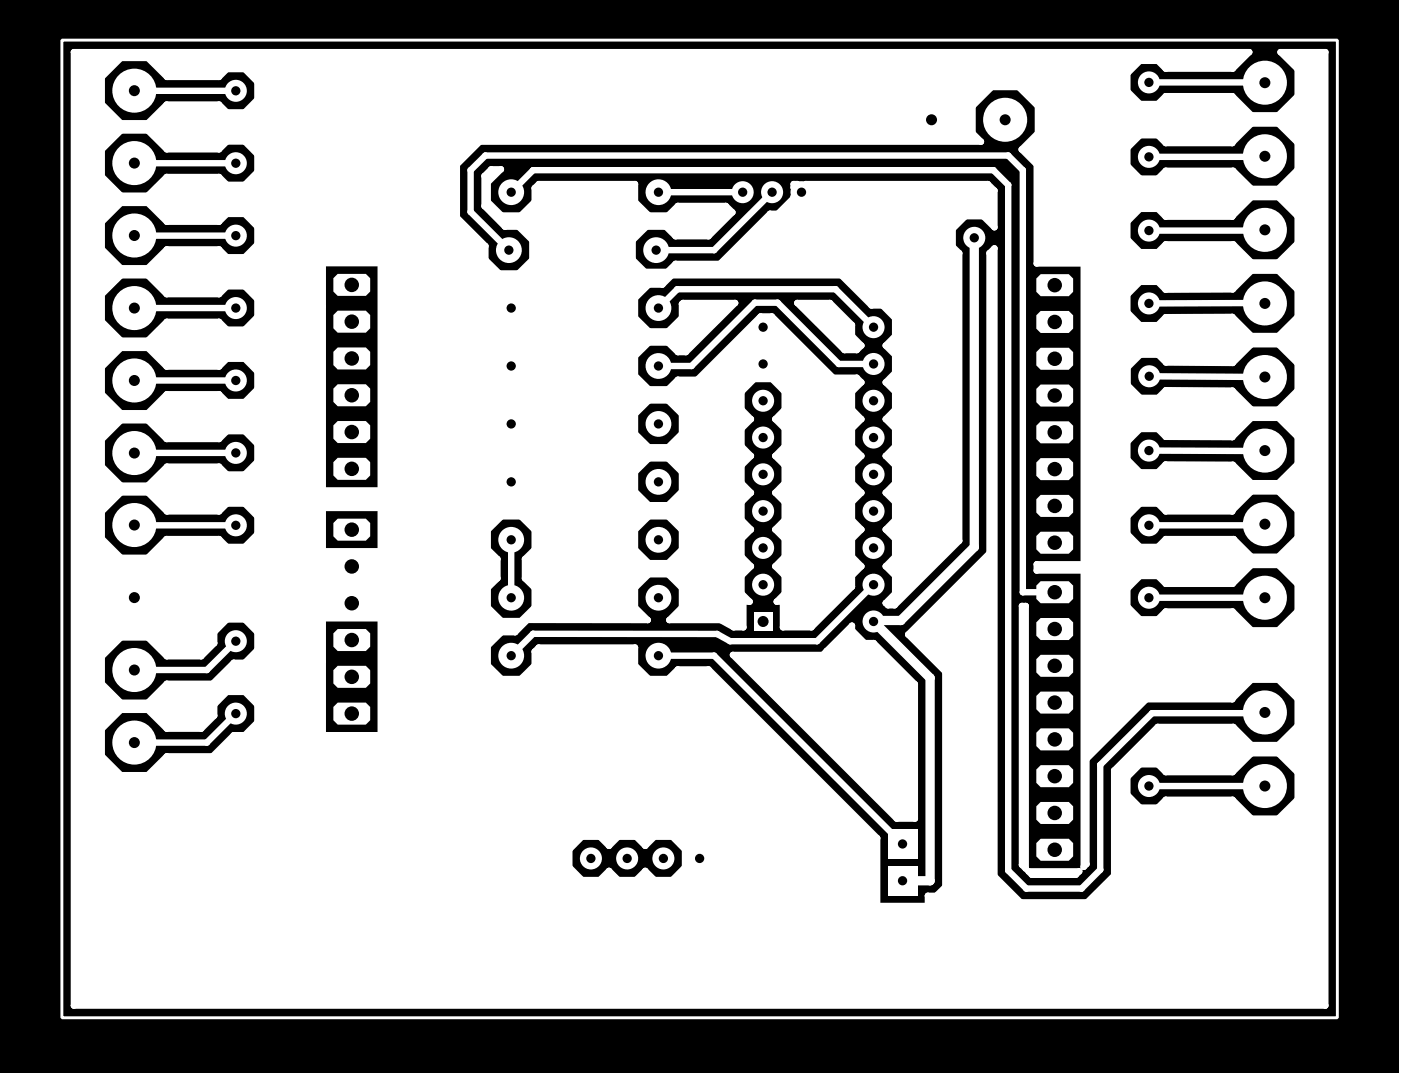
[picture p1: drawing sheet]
<svg xmlns="http://www.w3.org/2000/svg" width="97mm" height="74mm" viewBox="0 0 97 74" stroke-linecap="round" stroke-linejoin="round" font-family="sans-serif">
<path d="M0 0h96.5v74.1h-96.5z" fill="#000"/>
<path d="M16.3 49.3l-2 2" fill="none" stroke="#fff" stroke-width=".44"/>
<circle cx="14.3" cy="51.3" r=".22" fill="#fff"/>
<path d="M9.3 51.3h5M16.3 44.3l-2 2" fill="none" stroke="#fff" stroke-width=".44"/>
<circle cx="14.3" cy="46.3" r=".22" fill="#fff"/>
<path d="M9.3 36.3h7M9.3 46.3h5" fill="none" stroke="#fff" stroke-width=".44"/>
<circle cx="9.3" cy="36.3" r=".22" fill="#fff"/>
<path d="M9.3 36.2v.1M9.3 31.3h7" fill="none" stroke="#fff" stroke-width=".44"/>
<circle cx="9.3" cy="31.3" r=".22" fill="#fff"/>
<path d="M9.3 31.3h.1M9.3 26.3h7" fill="none" stroke="#fff" stroke-width=".44"/>
<circle cx="9.3" cy="26.3" r=".22" fill="#fff"/>
<path d="M9.3 26.3h.1M9.3 21.3h7" fill="none" stroke="#fff" stroke-width=".44"/>
<circle cx="9.3" cy="21.3" r=".22" fill="#fff"/>
<circle cx="9.3" cy="21.3" r=".22" fill="#fff"/>
<path d="M9.3 16.3h7" fill="none" stroke="#fff" stroke-width=".44"/>
<circle cx="9.3" cy="16.3" r=".22" fill="#fff"/>
<path d="M9.3 16.3h.1M9.3 11.3h7" fill="none" stroke="#fff" stroke-width=".44"/>
<circle cx="9.3" cy="11.3" r=".22" fill="#fff"/>
<path d="M9.3 11.3h.1M9.3 6.3h7" fill="none" stroke="#fff" stroke-width=".44"/>
<circle cx="9.3" cy="6.3" r=".22" fill="#fff"/>
<path d="M9.3 6.3h.1M79.3 36.3h7.9M79.3 41.3h8" fill="none" stroke="#fff" stroke-width=".44"/>
<circle cx="87.2" cy="36.3" r=".22" fill="#fff"/>
<path d="M79.3 31.1h7.9M87.3 36.2l-.1 .1" fill="none" stroke="#fff" stroke-width=".44"/>
<circle cx="87.2" cy="31.1" r=".22" fill="#fff"/>
<path d="M79.3 26h8M87.3 31.1h-.1" fill="none" stroke="#fff" stroke-width=".44"/>
<circle cx="87.3" cy="26" r=".22" fill="#fff"/>
<circle cx="87.3" cy="26" r=".22" fill="#fff"/>
<path d="M87.2 20.9h-7.9" fill="none" stroke="#fff" stroke-width=".44"/>
<circle cx="87.2" cy="20.9" r=".22" fill="#fff"/>
<path d="M79.3 15.9h7.9M87.2 20.9h.1" fill="none" stroke="#fff" stroke-width=".44"/>
<circle cx="87.2" cy="15.9" r=".22" fill="#fff"/>
<path d="M79.3 10.8h7.9M87.3 15.9h-.1" fill="none" stroke="#fff" stroke-width=".44"/>
<circle cx="87.2" cy="10.8" r=".22" fill="#fff"/>
<path d="M79.3 5.7h8M87.3 10.8h-.1" fill="none" stroke="#fff" stroke-width=".44"/>
<circle cx="87.3" cy="5.7" r=".22" fill="#fff"/>
<path d="M87.3 5.7h.1" fill="none" stroke="#fff" stroke-width=".44"/>
<g fill="#fff">
<circle cx="60.3" cy="30.2" r=".22"/>
<circle cx="60.3" cy="27.7" r=".22"/>
<circle cx="60.3" cy="25.1" r=".22"/>
</g>
<g fill="#fff">
<circle cx="60.3" cy="30.2" r=".22"/>
<circle cx="60.3" cy="27.7" r=".22"/>
<circle cx="60.3" cy="25.1" r=".22"/>
</g>
<path d="M57.9 25.1h2.4" fill="none" stroke="#fff" stroke-width=".44"/>
<circle cx="57.9" cy="25.1" r=".22" fill="#fff"/>
<path d="M53.6 20.9l4.3 4.2" fill="none" stroke="#fff" stroke-width=".44"/>
<circle cx="53.6" cy="20.9" r=".22" fill="#fff"/>
<path d="M52.1 20.9h1.5" fill="none" stroke="#fff" stroke-width=".44"/>
<circle cx="52.1" cy="20.9" r=".22" fill="#fff"/>
<path d="M52.1 20.9l-4.4 4.4" fill="none" stroke="#fff" stroke-width=".44"/>
<circle cx="47.7" cy="25.3" r=".22" fill="#fff"/>
<path d="M45.4 25.3h2.3" fill="none" stroke="#fff" stroke-width=".44"/>
<circle cx="60.3" cy="22.6" r=".22" fill="#fff"/>
<circle cx="60.3" cy="22.6" r=".22" fill="#fff"/>
<path d="M70.6 40.9h2.2M79.3 54.3h8" fill="none" stroke="#fff" stroke-width=".44"/>
<circle cx="70.6" cy="40.9" r=".22" fill="#fff"/>
<path d="M70.6 11.7v29.2" fill="none" stroke="#fff" stroke-width=".44"/>
<circle cx="70.6" cy="11.7" r=".22" fill="#fff"/>
<path d="M69.6 10.7l1 1" fill="none" stroke="#fff" stroke-width=".44"/>
<circle cx="69.6" cy="10.7" r=".22" fill="#fff"/>
<path d="M33.5 10.7h36.1" fill="none" stroke="#fff" stroke-width=".44"/>
<circle cx="33.5" cy="10.7" r=".22" fill="#fff"/>
<path d="M33.5 10.7l-1 1" fill="none" stroke="#fff" stroke-width=".44"/>
<circle cx="32.5" cy="11.7" r=".22" fill="#fff"/>
<path d="M32.5 11.7v2.9" fill="none" stroke="#fff" stroke-width=".44"/>
<circle cx="32.5" cy="14.6" r=".22" fill="#fff"/>
<path d="M32.5 14.6l2.6 2.7" fill="none" stroke="#fff" stroke-width=".44"/>
<circle cx="60.3" cy="32.7" r=".22" fill="#fff"/>
<circle cx="60.3" cy="32.7" r=".22" fill="#fff"/>
<path d="M60.3 42.8v.1" fill="none" stroke="#fff" stroke-width=".64"/>
<circle cx="60.3" cy="42.8" r=".32" fill="#fff"/>
<path d="M60.3 42.8h1.8" fill="none" stroke="#fff" stroke-width=".64"/>
<circle cx="62.1" cy="42.8" r=".32" fill="#fff"/>
<path d="M67.2 37.8l-5.1 5" fill="none" stroke="#fff" stroke-width=".64"/>
<circle cx="67.2" cy="37.8" r=".32" fill="#fff"/>
<path d="M67.2 16.4v21.4" fill="none" stroke="#fff" stroke-width=".64"/>
<g fill="#fff">
<circle cx="60.3" cy="35.3" r=".22"/>
<circle cx="60.3" cy="37.8" r=".22"/>
<circle cx="60.3" cy="40.4" r=".22"/>
</g>
<g fill="#fff">
<circle cx="60.3" cy="35.3" r=".22"/>
<circle cx="60.3" cy="37.8" r=".22"/>
<circle cx="60.3" cy="40.4" r=".22"/>
</g>
<path d="M35.3 37.3v4M49.3 45.3l13 13" fill="none" stroke="#fff" stroke-width=".44"/>
<circle cx="49.3" cy="45.3" r=".22" fill="#fff"/>
<path d="M45.3 17.3h4M45.4 45.3h3.9" fill="none" stroke="#fff" stroke-width=".44"/>
<circle cx="49.3" cy="17.3" r=".22" fill="#fff"/>
<path d="M45.4 13.3h5.8M53.3 13.3l-4 4" fill="none" stroke="#fff" stroke-width=".44"/>
<circle cx="43.6" cy="19.4" r=".32" fill="#fff"/>
<path d="M52.6 22.6l-4.9 4.9" fill="none" stroke="#fff" stroke-width=".64"/>
<circle cx="47.7" cy="27.5" r=".32" fill="#fff"/>
<path d="M44.7 27.5h3" fill="none" stroke="#fff" stroke-width=".64"/>
<circle cx="44.7" cy="27.5" r=".32" fill="#fff"/>
<path d="M43.6 26.5l1.1 1" fill="none" stroke="#fff" stroke-width=".64"/>
<circle cx="43.6" cy="26.5" r=".32" fill="#fff"/>
<path d="M43.6 19.4v7.1" fill="none" stroke="#fff" stroke-width=".64"/>
<circle cx="43.6" cy="19.4" r=".32" fill="#fff"/>
<path d="M37.7 18.9l-2.4 2.4" fill="none" stroke="#fff" stroke-width=".64"/>
<circle cx="37.7" cy="18.9" r=".32" fill="#fff"/>
<path d="M37.7 18.9h5.4" fill="none" stroke="#fff" stroke-width=".64"/>
<circle cx="43.1" cy="18.9" r=".32" fill="#fff"/>
<path d="M43.1 18.9l.5 .5M35.3 21.3v12M52.6 22.6v2.5M60.3 42.9l3.9 3.9" fill="none" stroke="#fff" stroke-width=".64"/>
<circle cx="64.2" cy="46.8" r=".32" fill="#fff"/>
<path d="M64.2 46.8v14" fill="none" stroke="#fff" stroke-width=".64"/>
<circle cx="64.2" cy="60.8" r=".32" fill="#fff"/>
<path d="M62.3 60.8h1.9" fill="none" stroke="#fff" stroke-width=".64"/>
<path d="M36.8 43.8l-1.5 1.5" fill="none" stroke="#fff" stroke-width=".44"/>
<circle cx="36.8" cy="43.8" r=".22" fill="#fff"/>
<path d="M36.8 43.8h12.7" fill="none" stroke="#fff" stroke-width=".44"/>
<circle cx="49.5" cy="43.8" r=".22" fill="#fff"/>
<path d="M49.5 43.8l.9 .5" fill="none" stroke="#fff" stroke-width=".44"/>
<circle cx="50.4" cy="44.3" r=".22" fill="#fff"/>
<path d="M50.4 44.3h6" fill="none" stroke="#fff" stroke-width=".44"/>
<circle cx="56.4" cy="44.3" r=".22" fill="#fff"/>
<path d="M60.3 40.4l-3.9 3.9" fill="none" stroke="#fff" stroke-width=".44"/>
<circle cx="43.6" cy="19.4" r=".32" fill="#fff"/>
<path d="M55.3 13.3l-5.6 5.6" fill="none" stroke="#fff" stroke-width=".64"/>
<circle cx="49.7" cy="18.9" r=".32" fill="#fff"/>
<path d="M44.2 18.9h5.5" fill="none" stroke="#fff" stroke-width=".64"/>
<circle cx="44.2" cy="18.9" r=".32" fill="#fff"/>
<path d="M44.2 18.9l-.6 .5" fill="none" stroke="#fff" stroke-width=".64"/>
<path d="M57.6 20l2.7 2.6" fill="none" stroke="#fff" stroke-width=".44"/>
<circle cx="57.6" cy="20" r=".22" fill="#fff"/>
<path d="M46.7 20h10.9" fill="none" stroke="#fff" stroke-width=".44"/>
<circle cx="46.7" cy="20" r=".22" fill="#fff"/>
<path d="M46.7 20l-1.3 1.3M87.3 49.2h-.1" fill="none" stroke="#fff" stroke-width=".44"/>
<circle cx="87.2" cy="49.2" r=".22" fill="#fff"/>
<path d="M79.5 49.2h7.7" fill="none" stroke="#fff" stroke-width=".44"/>
<circle cx="79.5" cy="49.2" r=".22" fill="#fff"/>
<path d="M79.5 49.2l-3.6 3.6" fill="none" stroke="#fff" stroke-width=".44"/>
<circle cx="75.9" cy="52.8" r=".22" fill="#fff"/>
<path d="M75.9 52.8v7.2" fill="none" stroke="#fff" stroke-width=".44"/>
<circle cx="75.9" cy="60" r=".22" fill="#fff"/>
<path d="M75.9 60l-1.3 1.3" fill="none" stroke="#fff" stroke-width=".44"/>
<circle cx="74.6" cy="61.3" r=".22" fill="#fff"/>
<path d="M70.8 61.3h3.8" fill="none" stroke="#fff" stroke-width=".44"/>
<circle cx="70.8" cy="61.3" r=".22" fill="#fff"/>
<path d="M69.6 60.1l1.2 1.2" fill="none" stroke="#fff" stroke-width=".44"/>
<circle cx="69.6" cy="60.1" r=".22" fill="#fff"/>
<path d="M69.6 12.8v47.3" fill="none" stroke="#fff" stroke-width=".44"/>
<circle cx="69.6" cy="12.8" r=".22" fill="#fff"/>
<path d="M68.5 11.7l1.1 1.1" fill="none" stroke="#fff" stroke-width=".44"/>
<circle cx="68.5" cy="11.7" r=".22" fill="#fff"/>
<path d="M36.8 11.7h31.7" fill="none" stroke="#fff" stroke-width=".44"/>
<circle cx="36.8" cy="11.7" r=".22" fill="#fff"/>
<path d="M36.8 11.7l-1.5 1.6" fill="none" stroke="#fff" stroke-width=".44"/>
<circle cx="16.3" cy="49.3" r=".76" fill="#fff"/>
<circle cx="16.3" cy="49.3" r=".32" fill="#000"/>
<circle cx="16.3" cy="44.3" r=".76" fill="#fff"/>
<circle cx="16.3" cy="44.3" r=".32" fill="#000"/>
<circle cx="16.3" cy="36.3" r=".76" fill="#fff"/>
<circle cx="16.3" cy="36.3" r=".32" fill="#000"/>
<circle cx="16.3" cy="31.3" r=".76" fill="#fff"/>
<circle cx="16.3" cy="31.3" r=".32" fill="#000"/>
<circle cx="16.3" cy="26.3" r=".76" fill="#fff"/>
<circle cx="16.3" cy="26.3" r=".32" fill="#000"/>
<circle cx="16.3" cy="21.3" r=".76" fill="#fff"/>
<circle cx="16.3" cy="21.3" r=".32" fill="#000"/>
<circle cx="16.3" cy="16.3" r=".76" fill="#fff"/>
<circle cx="16.3" cy="16.3" r=".32" fill="#000"/>
<circle cx="16.3" cy="11.3" r=".76" fill="#fff"/>
<circle cx="16.3" cy="11.3" r=".32" fill="#000"/>
<circle cx="16.3" cy="6.3" r=".76" fill="#fff"/>
<circle cx="16.3" cy="6.3" r=".32" fill="#000"/>
<circle cx="79.3" cy="41.3" r=".76" fill="#fff"/>
<circle cx="79.3" cy="41.3" r=".32" fill="#000"/>
<circle cx="79.3" cy="36.3" r=".76" fill="#fff"/>
<circle cx="79.3" cy="36.3" r=".32" fill="#000"/>
<circle cx="79.3" cy="31.1" r=".76" fill="#fff"/>
<circle cx="79.3" cy="31.1" r=".32" fill="#000"/>
<circle cx="79.3" cy="26" r=".76" fill="#fff"/>
<circle cx="79.3" cy="26" r=".32" fill="#000"/>
<circle cx="79.3" cy="21" r=".76" fill="#fff"/>
<circle cx="79.3" cy="20.9" r=".32" fill="#000"/>
<circle cx="79.3" cy="15.9" r=".76" fill="#fff"/>
<circle cx="79.3" cy="15.9" r=".32" fill="#000"/>
<circle cx="79.3" cy="10.8" r=".76" fill="#fff"/>
<circle cx="79.3" cy="10.8" r=".32" fill="#000"/>
<circle cx="79.3" cy="5.7" r=".76" fill="#fff"/>
<circle cx="79.3" cy="5.7" r=".32" fill="#000"/>
<circle cx="79.3" cy="54.3" r=".76" fill="#fff"/>
<circle cx="79.3" cy="54.3" r=".32" fill="#000"/>
<circle cx="67.2" cy="16.4" r=".76" fill="#fff"/>
<circle cx="67.2" cy="16.4" r=".32" fill="#000"/>
<g fill="#fff">
<path d="M5.1 3.6v65.8h86.3v-65.8h-3.1l1.2 1.2v1.8l-1.3 1.4h-1.9l-1.3-1.4h-4.6l-.5 .6h-1.3l-.8-.9v-1.2l.8-.9h1.3l.5 .5h4.6l1.2-1.1zM22.3 42.7v8.1h4v-8.1zM23.5 41.6a.8 .8 0 0 0 1.6 0 .8 .8 0 0 0-1.6 0zM23.5 39.1a.8 .8 0 0 0 1.6 0 .8 .8 0 0 0-1.6 0zM22.3 35.1v3h4v-3zM22.3 18.2v15.7h4v-15.7zM33.1 9.8l-1.6 1.6v3.6l2 2v.9l.9 1h1.4l.9-1v-1.3l-.9-1h-1l-1.4-1.4v-2.1l.5-.4h.7l-1 .9v1.3l1 1h1.3l1-1v-.9l.3-.3h6.6v1.2l1 1h1.3l.7-.7h3.3l.4 .5-1.6 1.6h-2.3l-.7-.7h-1.3l-1 1v1.3l1 1h1.3l.7-.7h3.1l3.4-3.4h.8l.9-.9v-.3l.2 .3h.5l.4-.4v-.5l-.3-.3h12.5l.5 .5v2.5l-.8-.8h-1.2l-.9 .9v1.2l.5 .5v19.8l-4.5 4.5h-.4l-.2-.2 .7-.6v-1.3l-.7-.6 .7-.7v-1.2l-.7-.6 .7-.7v-1.2l-.7-.7 .7-.6v-1.3l-.7-.6 .7-.7v-1.2l-.7-.7 .7-.6v-1.3l-.7-.6 .7-.7v-1.2l-.7-.6 .7-.7v-1.2l-.9-.9h-.8l-2.1-2.1h-11.7l-.6 .6h-.9l-1 1v1.3l1 1h1.3l.9-1v-.9l.1-.1h3.6l-3.4 3.4h-.5l-.7-.7h-1.3l-1 1v1.3l1 1h1.3l.7-.7h1.3l4.4-4.4h.7l4.3 4.3h1.6l.3 .3-.6 .6v1.3l.6 .6-.6 .7v1.2l.6 .7-.6 .6v1.3l.6 .6-.6 .7v1.2l.6 .7-.6 .6v1.2l.6 .7-.6 .6v.8l-2.8 2.8h-2v-1.8h-.4l.5-.5v-1.3l-.6-.6 .6-.7v-1.2l-.6-.6 .6-.7v-1.2l-.6-.7 .6-.6v-1.3l-.6-.6 .6-.7v-1.2l-.6-.7 .6-.6v-1.3l-.8-.8h-1.3l-.8 .8v1.3l.6 .6-.6 .7v1.2l.6 .7-.6 .6v1.3l.6 .6-.6 .7v1.2l.6 .7-.6 .6v1.2l.6 .7-.6 .6v1.3l.5 .5h-.4v1.8h-.7l-.9-.5h-3.5l.8-.9v-1.3l-.9-1h-1.3l-1 1v1.3l.9 .9h-8.3l-.9 .8h-.9l-1 1v1.3l1 1h1.3l1-1v-.9l.3-.3h6.6v1.2l1 1h1.3l.7-.7h2.1l11.6 11.7v4.6h3.5v-.7h.6l.6-.6v-14.8l-2.5-2.6 5.6-5.6v-20.7l.3-.4v43.4l1.8 1.8h4.6l1.9-1.9v-7.2l3-3h5.2l1.2 1.2h1.9l1.3-1.3v-1.9l-1.3-1.3h-1.9l-1.3 1.4h-5.9l-4.1 4.1v7.3l-.2 .1v-20.4h-3.3v-.4h3.3v-20.8h-3.3v-6.8l-1-1.1 1.1-1.1v-1.9l-1.3-1.3h-1.9l-1.3 1.3v1.9l.6 .6zM8.3 49l-1.3 1.3v1.9l1.3 1.3h1.9l1.3-1.3h3.2l1.4-1.4h.8l.9-.9v-1.3l-.9-.8h-1.3l-.8 .8v.8l-.9 .9h-2.4l-1.3-1.3zM8.3 44l-1.3 1.3v1.9l1.3 1.3h1.9l1.3-1.3h3.2l1.4-1.4h.8l.9-.9v-1.3l-.9-.8h-1.3l-.8 .8v.8l-.9 .9h-2.4l-1.3-1.3zM8.2 41.3a1.07 1.07 0 0 0 2.1 0 1.07 1.07 0 0 0-2.1 0zM7 35.3v1.9l1.3 1.3h1.9l1.3-1.3h3.6l.5 .6h1.3l.9-.9v-1.3l-.9-.8h-1.3l-.5 .5h-3.6l-1.3-1.3h-1.9zM7 30.3v1.9l1.3 1.3h1.9l1.3-1.3h3.6l.5 .6h1.3l.9-.9v-1.3l-.9-.8h-1.3l-.5 .5h-3.6l-1.3-1.3h-1.9zM7 25.3v1.9l1.3 1.3h1.9l1.3-1.3h3.6l.5 .6h1.3l.9-.9v-1.3l-.9-.8h-1.3l-.5 .5h-3.6l-1.3-1.3h-1.9zM8.3 19l-1.3 1.3v1.9l1.3 1.3h1.9l1.3-1.3h3.6l.5 .6h1.3l.9-.9v-1.3l-.9-.8h-1.3l-.5 .5h-3.6l-1.3-1.3zM7 15.3v1.9l1.3 1.3h1.9l1.3-1.3h3.6l.5 .6h1.3l.9-.9v-1.3l-.9-.8h-1.3l-.5 .5h-3.6l-1.3-1.3h-1.9zM7 10.3v1.9l1.3 1.3h1.9l1.3-1.3h3.6l.5 .6h1.3l.9-.9v-1.3l-.9-.8h-1.3l-.5 .5h-3.6l-1.3-1.3h-1.9zM7 5.3v1.9l1.3 1.3h1.9l1.3-1.3h3.6l.5 .6h1.3l.9-.9v-1.3l-.9-.8h-1.3l-.5 .5h-3.6l-1.3-1.3h-1.9zM78.6 39.8l-.8 .8v1.3l.8 .9h1.3l.5-.6h4.6l1.3 1.3h1.9l1.3-1.3v-1.9l-1.3-1.3h-1.9l-1.3 1.3h-4.6l-.5-.5zM78.6 34.8l-.8 .8v1.3l.8 .9h1.3l.5-.6h4.7l1.2 1.2h1.9l1.3-1.3v-1.9l-1.3-1.3h-1.9l-1.3 1.4h-4.6l-.5-.5zM78.6 29.6l-.8 .9v1.2l.8 .9h1.3l.5-.5h4.7l1.2 1.3h1.9l1.3-1.4v-1.8l-1.3-1.4h-1.9l-1.3 1.4h-4.6l-.5-.6zM78.7 24.5l-.9 .9v1.2l.9 .9h1.2l.5-.6 4.6 .1 1.3 1.3h1.9l1.3-1.3v-1.9l-1.3-1.3h-1.9l-1.3 1.3-4.6-.1-.5-.5zM78.6 19.5l-.8 .8v1.3l.8 .8h1.3l.5-.5h4.6l1.3 1.3h1.9l1.3-1.3v-1.9l-1.3-1.3h-1.9l-1.3 1.3h-4.6l-.5-.5zM78.6 14.4l-.8 .9v1.2l.8 .9h1.3l.5-.5h4.7l1.2 1.2h1.9l1.3-1.3v-1.9l-1.3-1.3h-1.9l-1.3 1.4h-4.6l-.5-.6zM77.8 10.2v1.2l.8 .9h1.3l.5-.5h4.7l1.2 1.2h1.9l1.3-1.3v-1.9l-1.3-1.3h-1.9l-1.3 1.4h-4.6l-.5-.6h-1.3zM40.1 57.8l-.8 .8v1.3l.8 .9h1.3l.6-.7 .6 .7h1.3l.6-.7 .6 .7h1.3l.9-.9v-1.3l-.9-.8h-1.3l-.6 .6-.6-.6h-1.3l-.6 .6-.6-.6zM47.6 59.3a.65 .65 0 0 0 1.3 0 .65 .65 0 0 0-1.3 0zM52 25.1a.65 .65 0 0 0 1.3 0 .65 .65 0 0 0-1.3 0zM52 22.6a.65 .65 0 0 0 1.3 0 .65 .65 0 0 0-1.3 0zM33.6 36.6v1.3l.7 .7v1.3l-.7 .7v1.3l1 1h1.3l1-1v-1.3l-.7-.7v-1.3l.7-.7v-1.3l-1-1h-1.3zM43.7 37.3a1.75 1.75 0 0 0 3.5 0 1.75 1.75 0 0 0-3.5 0zM34.6 33.3a.65 .65 0 0 0 1.3 0 .65 .65 0 0 0-1.3 0zM43.7 33.3a1.75 1.75 0 0 0 3.5 0 1.75 1.75 0 0 0-3.5 0zM34.6 29.3a.65 .65 0 0 0 1.3 0 .65 .65 0 0 0-1.3 0zM43.7 29.3a1.75 1.75 0 0 0 3.5 0 1.75 1.75 0 0 0-3.5 0zM34.6 25.3a.65 .65 0 0 0 1.3 0 .65 .65 0 0 0-1.3 0zM34.6 21.3a.65 .65 0 0 0 1.3 0 .65 .65 0 0 0-1.3 0zM78.6 52.8l-.8 .8v1.3l.8 .9h1.3l.5-.6h4.6l1.3 1.3h1.9l1.3-1.3v-1.9l-1.3-1.3h-1.9l-1.3 1.3h-4.6l-.5-.5zM63.2 8.3a1.07 1.07 0 0 0 2.1 0 1.07 1.07 0 0 0-2.1 0z" fill-rule="evenodd"/>
<circle cx="5.1" cy="69.4" r=".22"/>
</g>
<path d="M5.1 69.4h86.3" fill="none" stroke="#fff" stroke-width=".44"/>
<circle cx="91.4" cy="69.4" r=".22" fill="#fff"/>
<path d="M91.4 3.6v65.8" fill="none" stroke="#fff" stroke-width=".44"/>
<circle cx="91.4" cy="3.6" r=".22" fill="#fff"/>
<path d="M88.3 3.6h3.1" fill="none" stroke="#fff" stroke-width=".44"/>
<circle cx="88.3" cy="3.6" r=".22" fill="#fff"/>
<path d="M88.3 3.6l1.2 1.2" fill="none" stroke="#fff" stroke-width=".44"/>
<circle cx="89.5" cy="4.8" r=".22" fill="#fff"/>
<path d="M89.5 4.8v1.8" fill="none" stroke="#fff" stroke-width=".44"/>
<circle cx="89.5" cy="6.6" r=".22" fill="#fff"/>
<path d="M89.5 6.6l-1.3 1.4" fill="none" stroke="#fff" stroke-width=".44"/>
<circle cx="88.2" cy="8" r=".22" fill="#fff"/>
<path d="M86.3 8h1.9" fill="none" stroke="#fff" stroke-width=".44"/>
<circle cx="86.3" cy="8" r=".22" fill="#fff"/>
<path d="M85 6.6l1.3 1.4" fill="none" stroke="#fff" stroke-width=".44"/>
<circle cx="85" cy="6.6" r=".22" fill="#fff"/>
<path d="M80.4 6.6h4.6" fill="none" stroke="#fff" stroke-width=".44"/>
<circle cx="80.4" cy="6.6" r=".22" fill="#fff"/>
<path d="M80.4 6.6l-.5 .6" fill="none" stroke="#fff" stroke-width=".44"/>
<circle cx="79.9" cy="7.2" r=".22" fill="#fff"/>
<path d="M78.6 7.2h1.3" fill="none" stroke="#fff" stroke-width=".44"/>
<circle cx="78.6" cy="7.2" r=".22" fill="#fff"/>
<path d="M77.8 6.3l.8 .9" fill="none" stroke="#fff" stroke-width=".44"/>
<circle cx="77.8" cy="6.3" r=".22" fill="#fff"/>
<path d="M77.8 5.1v1.2" fill="none" stroke="#fff" stroke-width=".44"/>
<circle cx="77.8" cy="5.1" r=".22" fill="#fff"/>
<path d="M78.6 4.2l-.8 .9" fill="none" stroke="#fff" stroke-width=".44"/>
<circle cx="78.6" cy="4.2" r=".22" fill="#fff"/>
<path d="M78.6 4.2h1.3" fill="none" stroke="#fff" stroke-width=".44"/>
<circle cx="79.9" cy="4.2" r=".22" fill="#fff"/>
<path d="M79.9 4.2l.5 .5" fill="none" stroke="#fff" stroke-width=".44"/>
<circle cx="80.4" cy="4.7" r=".22" fill="#fff"/>
<path d="M80.4 4.7h4.6" fill="none" stroke="#fff" stroke-width=".44"/>
<circle cx="85" cy="4.7" r=".22" fill="#fff"/>
<path d="M86.2 3.6l-1.2 1.1" fill="none" stroke="#fff" stroke-width=".44"/>
<circle cx="86.2" cy="3.6" r=".22" fill="#fff"/>
<path d="M5.1 3.6h81.1" fill="none" stroke="#fff" stroke-width=".44"/>
<circle cx="5.1" cy="3.6" r=".22" fill="#fff"/>
<path d="M5.1 3.6v65.8" fill="none" stroke="#fff" stroke-width=".44"/>
<circle cx="22.3" cy="45.7" r=".22" fill="#fff"/>
<path d="M22.3 45.7v5.1" fill="none" stroke="#fff" stroke-width=".44"/>
<circle cx="22.3" cy="50.8" r=".22" fill="#fff"/>
<path d="M22.3 50.8h4" fill="none" stroke="#fff" stroke-width=".44"/>
<circle cx="26.3" cy="50.8" r=".22" fill="#fff"/>
<path d="M26.3 42.7v8.1" fill="none" stroke="#fff" stroke-width=".44"/>
<circle cx="26.3" cy="42.7" r=".22" fill="#fff"/>
<path d="M22.3 42.7h4" fill="none" stroke="#fff" stroke-width=".44"/>
<circle cx="22.3" cy="42.7" r=".22" fill="#fff"/>
<path d="M22.3 42.7v3" fill="none" stroke="#fff" stroke-width=".44"/>
<circle cx="24.6" cy="40.9" r=".22" fill="#fff"/>
<path d="M24 40.9h.6" fill="none" stroke="#fff" stroke-width=".44"/>
<circle cx="24" cy="40.9" r=".22" fill="#fff"/>
<path d="M24 40.9l-.5 .4" fill="none" stroke="#fff" stroke-width=".44"/>
<circle cx="23.5" cy="41.3" r=".22" fill="#fff"/>
<path d="M23.5 41.3v.6" fill="none" stroke="#fff" stroke-width=".44"/>
<circle cx="23.5" cy="41.9" r=".22" fill="#fff"/>
<path d="M23.5 41.9l.5 .5" fill="none" stroke="#fff" stroke-width=".44"/>
<circle cx="24" cy="42.4" r=".22" fill="#fff"/>
<path d="M24 42.4h.6" fill="none" stroke="#fff" stroke-width=".44"/>
<circle cx="24.6" cy="42.4" r=".22" fill="#fff"/>
<path d="M25 41.9l-.4 .5" fill="none" stroke="#fff" stroke-width=".44"/>
<circle cx="25" cy="41.9" r=".22" fill="#fff"/>
<path d="M25 41.3v.6" fill="none" stroke="#fff" stroke-width=".44"/>
<circle cx="25" cy="41.3" r=".22" fill="#fff"/>
<path d="M24.6 40.9l.4 .4" fill="none" stroke="#fff" stroke-width=".44"/>
<circle cx="24.6" cy="38.4" r=".22" fill="#fff"/>
<path d="M24 38.4h.6" fill="none" stroke="#fff" stroke-width=".44"/>
<circle cx="24" cy="38.4" r=".22" fill="#fff"/>
<path d="M24 38.4l-.5 .4" fill="none" stroke="#fff" stroke-width=".44"/>
<circle cx="23.5" cy="38.8" r=".22" fill="#fff"/>
<path d="M23.5 38.8v.6" fill="none" stroke="#fff" stroke-width=".44"/>
<circle cx="23.5" cy="39.4" r=".22" fill="#fff"/>
<path d="M23.5 39.4l.5 .4" fill="none" stroke="#fff" stroke-width=".44"/>
<circle cx="24" cy="39.8" r=".22" fill="#fff"/>
<path d="M24 39.8h.6" fill="none" stroke="#fff" stroke-width=".44"/>
<circle cx="24.6" cy="39.8" r=".22" fill="#fff"/>
<path d="M25 39.4l-.4 .4" fill="none" stroke="#fff" stroke-width=".44"/>
<circle cx="25" cy="39.4" r=".22" fill="#fff"/>
<path d="M25 38.8v.6" fill="none" stroke="#fff" stroke-width=".44"/>
<circle cx="25" cy="38.8" r=".22" fill="#fff"/>
<path d="M24.6 38.4l.4 .4" fill="none" stroke="#fff" stroke-width=".44"/>
<circle cx="22.3" cy="35.1" r=".22" fill="#fff"/>
<path d="M22.3 35.1v3" fill="none" stroke="#fff" stroke-width=".44"/>
<circle cx="22.3" cy="38.1" r=".22" fill="#fff"/>
<path d="M22.3 38.1h4" fill="none" stroke="#fff" stroke-width=".44"/>
<circle cx="26.3" cy="38.1" r=".22" fill="#fff"/>
<path d="M26.3 35.1v3" fill="none" stroke="#fff" stroke-width=".44"/>
<circle cx="26.3" cy="35.1" r=".22" fill="#fff"/>
<path d="M22.3 35.1h4" fill="none" stroke="#fff" stroke-width=".44"/>
<circle cx="22.3" cy="21.2" r=".22" fill="#fff"/>
<path d="M22.3 21.2v12.7" fill="none" stroke="#fff" stroke-width=".44"/>
<circle cx="22.3" cy="33.9" r=".22" fill="#fff"/>
<path d="M22.3 33.9h4" fill="none" stroke="#fff" stroke-width=".44"/>
<circle cx="26.3" cy="33.9" r=".22" fill="#fff"/>
<path d="M26.3 18.2v15.7" fill="none" stroke="#fff" stroke-width=".44"/>
<circle cx="26.3" cy="18.2" r=".22" fill="#fff"/>
<path d="M22.3 18.2h4" fill="none" stroke="#fff" stroke-width=".44"/>
<circle cx="22.3" cy="18.2" r=".22" fill="#fff"/>
<path d="M22.3 18.2v3" fill="none" stroke="#fff" stroke-width=".44"/>
<circle cx="67.1" cy="7.3" r=".22" fill="#fff"/>
<path d="M67.1 7.3v1.9" fill="none" stroke="#fff" stroke-width=".44"/>
<circle cx="67.1" cy="9.2" r=".22" fill="#fff"/>
<path d="M67.1 9.2l.6 .6" fill="none" stroke="#fff" stroke-width=".44"/>
<circle cx="67.7" cy="9.8" r=".22" fill="#fff"/>
<path d="M33.1 9.8h34.6" fill="none" stroke="#fff" stroke-width=".44"/>
<circle cx="33.1" cy="9.8" r=".22" fill="#fff"/>
<path d="M33.1 9.8l-1.6 1.6" fill="none" stroke="#fff" stroke-width=".44"/>
<circle cx="31.5" cy="11.4" r=".22" fill="#fff"/>
<path d="M31.5 11.4v3.6" fill="none" stroke="#fff" stroke-width=".44"/>
<circle cx="31.5" cy="15" r=".22" fill="#fff"/>
<path d="M31.5 15l2 2" fill="none" stroke="#fff" stroke-width=".44"/>
<circle cx="33.5" cy="17" r=".22" fill="#fff"/>
<path d="M33.5 17v.9" fill="none" stroke="#fff" stroke-width=".44"/>
<circle cx="33.5" cy="17.9" r=".22" fill="#fff"/>
<path d="M33.5 17.9l.9 1" fill="none" stroke="#fff" stroke-width=".44"/>
<circle cx="34.4" cy="18.9" r=".22" fill="#fff"/>
<path d="M34.4 18.9h1.4" fill="none" stroke="#fff" stroke-width=".44"/>
<circle cx="35.8" cy="18.9" r=".22" fill="#fff"/>
<path d="M36.7 17.9l-.9 1" fill="none" stroke="#fff" stroke-width=".44"/>
<circle cx="36.7" cy="17.9" r=".22" fill="#fff"/>
<path d="M36.7 16.6v1.3" fill="none" stroke="#fff" stroke-width=".44"/>
<circle cx="36.7" cy="16.6" r=".22" fill="#fff"/>
<path d="M35.8 15.6l.9 1" fill="none" stroke="#fff" stroke-width=".44"/>
<circle cx="35.8" cy="15.6" r=".22" fill="#fff"/>
<path d="M34.8 15.6h1" fill="none" stroke="#fff" stroke-width=".44"/>
<circle cx="34.8" cy="15.6" r=".22" fill="#fff"/>
<path d="M33.4 14.2l1.4 1.4" fill="none" stroke="#fff" stroke-width=".44"/>
<circle cx="33.4" cy="14.2" r=".22" fill="#fff"/>
<path d="M33.4 12.1v2.1" fill="none" stroke="#fff" stroke-width=".44"/>
<circle cx="33.4" cy="12.1" r=".22" fill="#fff"/>
<path d="M33.9 11.7l-.5 .4" fill="none" stroke="#fff" stroke-width=".44"/>
<circle cx="33.9" cy="11.7" r=".22" fill="#fff"/>
<path d="M33.9 11.7h.7" fill="none" stroke="#fff" stroke-width=".44"/>
<circle cx="34.6" cy="11.7" r=".22" fill="#fff"/>
<path d="M34.6 11.7l-1 .9" fill="none" stroke="#fff" stroke-width=".44"/>
<circle cx="33.6" cy="12.6" r=".22" fill="#fff"/>
<path d="M33.6 12.6v1.3" fill="none" stroke="#fff" stroke-width=".44"/>
<circle cx="33.6" cy="13.9" r=".22" fill="#fff"/>
<path d="M33.6 13.9l1 1" fill="none" stroke="#fff" stroke-width=".44"/>
<circle cx="34.6" cy="14.9" r=".22" fill="#fff"/>
<path d="M34.6 14.9h1.3" fill="none" stroke="#fff" stroke-width=".44"/>
<circle cx="35.9" cy="14.9" r=".22" fill="#fff"/>
<path d="M36.9 13.9l-1 1" fill="none" stroke="#fff" stroke-width=".44"/>
<circle cx="36.9" cy="13.9" r=".22" fill="#fff"/>
<path d="M36.9 13v.9" fill="none" stroke="#fff" stroke-width=".44"/>
<circle cx="36.9" cy="13" r=".22" fill="#fff"/>
<path d="M37.2 12.7l-.3 .3" fill="none" stroke="#fff" stroke-width=".44"/>
<circle cx="37.2" cy="12.7" r=".22" fill="#fff"/>
<path d="M37.2 12.7h6.6" fill="none" stroke="#fff" stroke-width=".44"/>
<circle cx="43.8" cy="12.7" r=".22" fill="#fff"/>
<path d="M43.8 12.7v1.2" fill="none" stroke="#fff" stroke-width=".44"/>
<circle cx="43.8" cy="13.9" r=".22" fill="#fff"/>
<path d="M43.8 13.9l1 1" fill="none" stroke="#fff" stroke-width=".44"/>
<circle cx="44.8" cy="14.9" r=".22" fill="#fff"/>
<path d="M44.8 14.9h1.3" fill="none" stroke="#fff" stroke-width=".44"/>
<circle cx="46.1" cy="14.9" r=".22" fill="#fff"/>
<path d="M46.8 14.2l-.7 .7" fill="none" stroke="#fff" stroke-width=".44"/>
<circle cx="46.8" cy="14.2" r=".22" fill="#fff"/>
<path d="M46.8 14.2h3.3" fill="none" stroke="#fff" stroke-width=".44"/>
<circle cx="50.1" cy="14.2" r=".22" fill="#fff"/>
<path d="M50.1 14.2l.4 .5" fill="none" stroke="#fff" stroke-width=".44"/>
<circle cx="50.5" cy="14.7" r=".22" fill="#fff"/>
<path d="M50.5 14.7l-1.6 1.6" fill="none" stroke="#fff" stroke-width=".44"/>
<circle cx="48.9" cy="16.3" r=".22" fill="#fff"/>
<path d="M46.6 16.3h2.3" fill="none" stroke="#fff" stroke-width=".44"/>
<circle cx="46.6" cy="16.3" r=".22" fill="#fff"/>
<path d="M45.9 15.6l.7 .7" fill="none" stroke="#fff" stroke-width=".44"/>
<circle cx="45.9" cy="15.6" r=".22" fill="#fff"/>
<path d="M44.6 15.6h1.3" fill="none" stroke="#fff" stroke-width=".44"/>
<circle cx="44.6" cy="15.6" r=".22" fill="#fff"/>
<path d="M44.6 15.6l-1 1" fill="none" stroke="#fff" stroke-width=".44"/>
<circle cx="43.6" cy="16.6" r=".22" fill="#fff"/>
<path d="M43.6 16.6v1.3" fill="none" stroke="#fff" stroke-width=".44"/>
<circle cx="43.6" cy="17.9" r=".22" fill="#fff"/>
<path d="M43.6 17.9l1 1" fill="none" stroke="#fff" stroke-width=".44"/>
<circle cx="44.6" cy="18.9" r=".22" fill="#fff"/>
<path d="M44.6 18.9h1.3" fill="none" stroke="#fff" stroke-width=".44"/>
<circle cx="45.9" cy="18.9" r=".22" fill="#fff"/>
<path d="M46.6 18.2l-.7 .7" fill="none" stroke="#fff" stroke-width=".44"/>
<circle cx="46.6" cy="18.2" r=".22" fill="#fff"/>
<path d="M46.6 18.2h3.1" fill="none" stroke="#fff" stroke-width=".44"/>
<circle cx="49.7" cy="18.2" r=".22" fill="#fff"/>
<path d="M53.1 14.8l-3.4 3.4" fill="none" stroke="#fff" stroke-width=".44"/>
<circle cx="53.1" cy="14.8" r=".22" fill="#fff"/>
<path d="M53.1 14.8h.8" fill="none" stroke="#fff" stroke-width=".44"/>
<circle cx="53.9" cy="14.8" r=".22" fill="#fff"/>
<path d="M54.8 13.9l-.9 .9" fill="none" stroke="#fff" stroke-width=".44"/>
<circle cx="54.8" cy="13.9" r=".22" fill="#fff"/>
<path d="M54.8 13.6v.3" fill="none" stroke="#fff" stroke-width=".44"/>
<circle cx="54.8" cy="13.6" r=".22" fill="#fff"/>
<path d="M54.8 13.6l.2 .3" fill="none" stroke="#fff" stroke-width=".44"/>
<circle cx="55" cy="13.9" r=".22" fill="#fff"/>
<path d="M55 13.9h.5" fill="none" stroke="#fff" stroke-width=".44"/>
<circle cx="55.5" cy="13.9" r=".22" fill="#fff"/>
<path d="M55.9 13.5l-.4 .4" fill="none" stroke="#fff" stroke-width=".44"/>
<circle cx="55.9" cy="13.5" r=".22" fill="#fff"/>
<path d="M55.9 13v.5" fill="none" stroke="#fff" stroke-width=".44"/>
<circle cx="55.9" cy="13" r=".22" fill="#fff"/>
<path d="M55.6 12.7l.3 .3" fill="none" stroke="#fff" stroke-width=".44"/>
<circle cx="55.6" cy="12.7" r=".22" fill="#fff"/>
<path d="M55.6 12.7h12.5" fill="none" stroke="#fff" stroke-width=".44"/>
<circle cx="68.1" cy="12.7" r=".22" fill="#fff"/>
<path d="M68.1 12.7l.5 .5" fill="none" stroke="#fff" stroke-width=".44"/>
<circle cx="68.6" cy="13.2" r=".22" fill="#fff"/>
<path d="M68.6 13.2v2.5" fill="none" stroke="#fff" stroke-width=".44"/>
<circle cx="68.6" cy="15.7" r=".22" fill="#fff"/>
<path d="M67.8 14.9l.8 .8" fill="none" stroke="#fff" stroke-width=".44"/>
<circle cx="67.8" cy="14.9" r=".22" fill="#fff"/>
<path d="M66.6 14.9h1.2" fill="none" stroke="#fff" stroke-width=".44"/>
<circle cx="66.6" cy="14.9" r=".22" fill="#fff"/>
<path d="M66.6 14.9l-.9 .9" fill="none" stroke="#fff" stroke-width=".44"/>
<circle cx="65.7" cy="15.8" r=".22" fill="#fff"/>
<path d="M65.7 15.8v1.2" fill="none" stroke="#fff" stroke-width=".44"/>
<circle cx="65.7" cy="17" r=".22" fill="#fff"/>
<path d="M65.7 17l.5 .5" fill="none" stroke="#fff" stroke-width=".44"/>
<circle cx="66.2" cy="17.5" r=".22" fill="#fff"/>
<path d="M66.2 17.5v19.8" fill="none" stroke="#fff" stroke-width=".44"/>
<circle cx="66.2" cy="37.3" r=".22" fill="#fff"/>
<path d="M66.2 37.3l-4.5 4.5" fill="none" stroke="#fff" stroke-width=".44"/>
<circle cx="61.7" cy="41.8" r=".22" fill="#fff"/>
<path d="M61.3 41.8h.4" fill="none" stroke="#fff" stroke-width=".44"/>
<circle cx="61.3" cy="41.8" r=".22" fill="#fff"/>
<path d="M61.1 41.6l.2 .2" fill="none" stroke="#fff" stroke-width=".44"/>
<circle cx="61.1" cy="41.6" r=".22" fill="#fff"/>
<path d="M61.8 41l-.7 .6" fill="none" stroke="#fff" stroke-width=".44"/>
<circle cx="61.8" cy="41" r=".22" fill="#fff"/>
<path d="M61.8 39.7v1.3" fill="none" stroke="#fff" stroke-width=".44"/>
<circle cx="61.8" cy="39.7" r=".22" fill="#fff"/>
<path d="M61.1 39.1l.7 .6" fill="none" stroke="#fff" stroke-width=".44"/>
<circle cx="61.1" cy="39.1" r=".22" fill="#fff"/>
<path d="M61.8 38.4l-.7 .7" fill="none" stroke="#fff" stroke-width=".44"/>
<circle cx="61.8" cy="38.4" r=".22" fill="#fff"/>
<path d="M61.8 37.2v1.2" fill="none" stroke="#fff" stroke-width=".44"/>
<circle cx="61.8" cy="37.2" r=".22" fill="#fff"/>
<path d="M61.1 36.6l.7 .6" fill="none" stroke="#fff" stroke-width=".44"/>
<circle cx="61.1" cy="36.6" r=".22" fill="#fff"/>
<path d="M61.8 35.9l-.7 .7" fill="none" stroke="#fff" stroke-width=".44"/>
<circle cx="61.8" cy="35.9" r=".22" fill="#fff"/>
<path d="M61.8 34.7v1.2" fill="none" stroke="#fff" stroke-width=".44"/>
<circle cx="61.8" cy="34.7" r=".22" fill="#fff"/>
<path d="M61.1 34l.7 .7" fill="none" stroke="#fff" stroke-width=".44"/>
<circle cx="61.1" cy="34" r=".22" fill="#fff"/>
<path d="M61.8 33.4l-.7 .6" fill="none" stroke="#fff" stroke-width=".44"/>
<circle cx="61.8" cy="33.4" r=".22" fill="#fff"/>
<path d="M61.8 32.1v1.3" fill="none" stroke="#fff" stroke-width=".44"/>
<circle cx="61.8" cy="32.1" r=".22" fill="#fff"/>
<path d="M61.1 31.5l.7 .6" fill="none" stroke="#fff" stroke-width=".44"/>
<circle cx="61.1" cy="31.5" r=".22" fill="#fff"/>
<path d="M61.8 30.8l-.7 .7" fill="none" stroke="#fff" stroke-width=".44"/>
<circle cx="61.8" cy="30.8" r=".22" fill="#fff"/>
<path d="M61.8 29.6v1.2" fill="none" stroke="#fff" stroke-width=".44"/>
<circle cx="61.8" cy="29.6" r=".22" fill="#fff"/>
<path d="M61.1 28.9l.7 .7" fill="none" stroke="#fff" stroke-width=".44"/>
<circle cx="61.1" cy="28.9" r=".22" fill="#fff"/>
<path d="M61.8 28.3l-.7 .6" fill="none" stroke="#fff" stroke-width=".44"/>
<circle cx="61.8" cy="28.3" r=".22" fill="#fff"/>
<path d="M61.8 27v1.3" fill="none" stroke="#fff" stroke-width=".44"/>
<circle cx="61.8" cy="27" r=".22" fill="#fff"/>
<path d="M61.1 26.4l.7 .6" fill="none" stroke="#fff" stroke-width=".44"/>
<circle cx="61.1" cy="26.4" r=".22" fill="#fff"/>
<path d="M61.8 25.7l-.7 .7" fill="none" stroke="#fff" stroke-width=".44"/>
<circle cx="61.8" cy="25.7" r=".22" fill="#fff"/>
<path d="M61.8 24.5v1.2" fill="none" stroke="#fff" stroke-width=".44"/>
<circle cx="61.8" cy="24.5" r=".22" fill="#fff"/>
<path d="M61.1 23.9l.7 .6" fill="none" stroke="#fff" stroke-width=".44"/>
<circle cx="61.1" cy="23.9" r=".22" fill="#fff"/>
<path d="M61.8 23.2l-.7 .7" fill="none" stroke="#fff" stroke-width=".44"/>
<circle cx="61.8" cy="23.2" r=".22" fill="#fff"/>
<path d="M61.8 22v1.2" fill="none" stroke="#fff" stroke-width=".44"/>
<circle cx="61.8" cy="22" r=".22" fill="#fff"/>
<path d="M60.9 21.1l.9 .9" fill="none" stroke="#fff" stroke-width=".44"/>
<circle cx="60.9" cy="21.1" r=".22" fill="#fff"/>
<path d="M60.1 21.1h.8" fill="none" stroke="#fff" stroke-width=".44"/>
<circle cx="60.1" cy="21.1" r=".22" fill="#fff"/>
<path d="M58 19l2.1 2.1" fill="none" stroke="#fff" stroke-width=".44"/>
<circle cx="58" cy="19" r=".22" fill="#fff"/>
<path d="M46.3 19h11.7" fill="none" stroke="#fff" stroke-width=".44"/>
<circle cx="46.3" cy="19" r=".22" fill="#fff"/>
<path d="M46.3 19l-.6 .6" fill="none" stroke="#fff" stroke-width=".44"/>
<circle cx="45.7" cy="19.6" r=".22" fill="#fff"/>
<path d="M44.8 19.6h.9" fill="none" stroke="#fff" stroke-width=".44"/>
<circle cx="44.8" cy="19.6" r=".22" fill="#fff"/>
<path d="M44.8 19.6l-1 1" fill="none" stroke="#fff" stroke-width=".44"/>
<circle cx="43.8" cy="20.6" r=".22" fill="#fff"/>
<path d="M43.8 20.6v1.3" fill="none" stroke="#fff" stroke-width=".44"/>
<circle cx="43.8" cy="21.9" r=".22" fill="#fff"/>
<path d="M43.8 21.9l1 1" fill="none" stroke="#fff" stroke-width=".44"/>
<circle cx="44.8" cy="22.9" r=".22" fill="#fff"/>
<path d="M44.8 22.9h1.3" fill="none" stroke="#fff" stroke-width=".44"/>
<circle cx="46.1" cy="22.9" r=".22" fill="#fff"/>
<path d="M47 21.9l-.9 1" fill="none" stroke="#fff" stroke-width=".44"/>
<circle cx="47" cy="21.9" r=".22" fill="#fff"/>
<path d="M47 21v.9" fill="none" stroke="#fff" stroke-width=".44"/>
<circle cx="47" cy="21" r=".22" fill="#fff"/>
<path d="M47.1 20.9l-.1 .1" fill="none" stroke="#fff" stroke-width=".44"/>
<circle cx="47.1" cy="20.9" r=".22" fill="#fff"/>
<path d="M47.1 20.9h3.6" fill="none" stroke="#fff" stroke-width=".44"/>
<circle cx="50.7" cy="20.9" r=".22" fill="#fff"/>
<path d="M50.7 20.9l-3.4 3.4" fill="none" stroke="#fff" stroke-width=".44"/>
<circle cx="47.3" cy="24.3" r=".22" fill="#fff"/>
<path d="M46.8 24.3h.5" fill="none" stroke="#fff" stroke-width=".44"/>
<circle cx="46.8" cy="24.3" r=".22" fill="#fff"/>
<path d="M46.1 23.6l.7 .7" fill="none" stroke="#fff" stroke-width=".44"/>
<circle cx="46.1" cy="23.6" r=".22" fill="#fff"/>
<path d="M44.8 23.6h1.3" fill="none" stroke="#fff" stroke-width=".44"/>
<circle cx="44.8" cy="23.6" r=".22" fill="#fff"/>
<path d="M44.8 23.6l-1 1" fill="none" stroke="#fff" stroke-width=".44"/>
<circle cx="43.8" cy="24.6" r=".22" fill="#fff"/>
<path d="M43.8 24.6v1.3" fill="none" stroke="#fff" stroke-width=".44"/>
<circle cx="43.8" cy="25.9" r=".22" fill="#fff"/>
<path d="M43.8 25.9l1 1" fill="none" stroke="#fff" stroke-width=".44"/>
<circle cx="44.8" cy="26.9" r=".22" fill="#fff"/>
<path d="M44.8 26.9h1.3" fill="none" stroke="#fff" stroke-width=".44"/>
<circle cx="46.1" cy="26.9" r=".22" fill="#fff"/>
<path d="M46.8 26.2l-.7 .7" fill="none" stroke="#fff" stroke-width=".44"/>
<circle cx="46.8" cy="26.2" r=".22" fill="#fff"/>
<path d="M46.8 26.2h1.3" fill="none" stroke="#fff" stroke-width=".44"/>
<circle cx="48.1" cy="26.2" r=".22" fill="#fff"/>
<path d="M52.5 21.8l-4.4 4.4" fill="none" stroke="#fff" stroke-width=".44"/>
<circle cx="52.5" cy="21.8" r=".22" fill="#fff"/>
<path d="M52.5 21.8h.7" fill="none" stroke="#fff" stroke-width=".44"/>
<circle cx="53.2" cy="21.8" r=".22" fill="#fff"/>
<path d="M53.2 21.8l4.3 4.3" fill="none" stroke="#fff" stroke-width=".44"/>
<circle cx="57.5" cy="26.1" r=".22" fill="#fff"/>
<path d="M57.5 26.1h1.6" fill="none" stroke="#fff" stroke-width=".44"/>
<circle cx="59.1" cy="26.1" r=".22" fill="#fff"/>
<path d="M59.1 26.1l.3 .3" fill="none" stroke="#fff" stroke-width=".44"/>
<circle cx="59.4" cy="26.4" r=".22" fill="#fff"/>
<path d="M59.4 26.4l-.6 .6" fill="none" stroke="#fff" stroke-width=".44"/>
<circle cx="58.8" cy="27" r=".22" fill="#fff"/>
<path d="M58.8 27v1.3" fill="none" stroke="#fff" stroke-width=".44"/>
<circle cx="58.8" cy="28.3" r=".22" fill="#fff"/>
<path d="M58.8 28.3l.6 .6" fill="none" stroke="#fff" stroke-width=".44"/>
<circle cx="59.4" cy="28.9" r=".22" fill="#fff"/>
<path d="M59.4 28.9l-.6 .7" fill="none" stroke="#fff" stroke-width=".44"/>
<circle cx="58.8" cy="29.6" r=".22" fill="#fff"/>
<path d="M58.8 29.6v1.2" fill="none" stroke="#fff" stroke-width=".44"/>
<circle cx="58.8" cy="30.8" r=".22" fill="#fff"/>
<path d="M58.8 30.8l.6 .7" fill="none" stroke="#fff" stroke-width=".44"/>
<circle cx="59.4" cy="31.5" r=".22" fill="#fff"/>
<path d="M59.4 31.5l-.6 .6" fill="none" stroke="#fff" stroke-width=".44"/>
<circle cx="58.8" cy="32.1" r=".22" fill="#fff"/>
<path d="M58.8 32.1v1.3" fill="none" stroke="#fff" stroke-width=".44"/>
<circle cx="58.8" cy="33.4" r=".22" fill="#fff"/>
<path d="M58.8 33.4l.6 .6" fill="none" stroke="#fff" stroke-width=".44"/>
<circle cx="59.4" cy="34" r=".22" fill="#fff"/>
<path d="M59.4 34l-.6 .7" fill="none" stroke="#fff" stroke-width=".44"/>
<circle cx="58.8" cy="34.7" r=".22" fill="#fff"/>
<path d="M58.8 34.7v1.2" fill="none" stroke="#fff" stroke-width=".44"/>
<circle cx="58.8" cy="35.9" r=".22" fill="#fff"/>
<path d="M58.8 35.9l.6 .7" fill="none" stroke="#fff" stroke-width=".44"/>
<circle cx="59.4" cy="36.6" r=".22" fill="#fff"/>
<path d="M59.4 36.6l-.6 .6" fill="none" stroke="#fff" stroke-width=".44"/>
<circle cx="58.8" cy="37.2" r=".22" fill="#fff"/>
<path d="M58.8 37.2v1.2" fill="none" stroke="#fff" stroke-width=".44"/>
<circle cx="58.8" cy="38.4" r=".22" fill="#fff"/>
<path d="M58.8 38.4l.6 .7" fill="none" stroke="#fff" stroke-width=".44"/>
<circle cx="59.4" cy="39.1" r=".22" fill="#fff"/>
<path d="M59.4 39.1l-.6 .6" fill="none" stroke="#fff" stroke-width=".44"/>
<circle cx="58.8" cy="39.7" r=".22" fill="#fff"/>
<path d="M58.8 39.7v.8" fill="none" stroke="#fff" stroke-width=".44"/>
<circle cx="58.8" cy="40.5" r=".22" fill="#fff"/>
<path d="M58.8 40.5l-2.8 2.8" fill="none" stroke="#fff" stroke-width=".44"/>
<circle cx="56" cy="43.3" r=".22" fill="#fff"/>
<path d="M54 43.3h2" fill="none" stroke="#fff" stroke-width=".44"/>
<circle cx="54" cy="43.3" r=".22" fill="#fff"/>
<path d="M54 41.5v1.8" fill="none" stroke="#fff" stroke-width=".44"/>
<circle cx="54" cy="41.5" r=".22" fill="#fff"/>
<path d="M53.6 41.5h.4" fill="none" stroke="#fff" stroke-width=".44"/>
<circle cx="53.6" cy="41.5" r=".22" fill="#fff"/>
<path d="M54.1 41l-.5 .5" fill="none" stroke="#fff" stroke-width=".44"/>
<circle cx="54.1" cy="41" r=".22" fill="#fff"/>
<path d="M54.1 39.7v1.3" fill="none" stroke="#fff" stroke-width=".44"/>
<circle cx="54.1" cy="39.7" r=".22" fill="#fff"/>
<path d="M53.5 39.1l.6 .6" fill="none" stroke="#fff" stroke-width=".44"/>
<circle cx="53.5" cy="39.1" r=".22" fill="#fff"/>
<path d="M54.1 38.4l-.6 .7" fill="none" stroke="#fff" stroke-width=".44"/>
<circle cx="54.1" cy="38.4" r=".22" fill="#fff"/>
<path d="M54.1 37.2v1.2" fill="none" stroke="#fff" stroke-width=".44"/>
<circle cx="54.1" cy="37.2" r=".22" fill="#fff"/>
<path d="M53.5 36.6l.6 .6" fill="none" stroke="#fff" stroke-width=".44"/>
<circle cx="53.5" cy="36.6" r=".22" fill="#fff"/>
<path d="M54.1 35.9l-.6 .7" fill="none" stroke="#fff" stroke-width=".44"/>
<circle cx="54.1" cy="35.9" r=".22" fill="#fff"/>
<path d="M54.1 34.7v1.2" fill="none" stroke="#fff" stroke-width=".44"/>
<circle cx="54.1" cy="34.7" r=".22" fill="#fff"/>
<path d="M53.5 34l.6 .7" fill="none" stroke="#fff" stroke-width=".44"/>
<circle cx="53.5" cy="34" r=".22" fill="#fff"/>
<path d="M54.1 33.4l-.6 .6" fill="none" stroke="#fff" stroke-width=".44"/>
<circle cx="54.1" cy="33.4" r=".22" fill="#fff"/>
<path d="M54.1 32.1v1.3" fill="none" stroke="#fff" stroke-width=".44"/>
<circle cx="54.1" cy="32.1" r=".22" fill="#fff"/>
<path d="M53.5 31.5l.6 .6" fill="none" stroke="#fff" stroke-width=".44"/>
<circle cx="53.5" cy="31.5" r=".22" fill="#fff"/>
<path d="M54.1 30.8l-.6 .7" fill="none" stroke="#fff" stroke-width=".44"/>
<circle cx="54.1" cy="30.8" r=".22" fill="#fff"/>
<path d="M54.1 29.6v1.2" fill="none" stroke="#fff" stroke-width=".44"/>
<circle cx="54.1" cy="29.6" r=".22" fill="#fff"/>
<path d="M53.5 28.9l.6 .7" fill="none" stroke="#fff" stroke-width=".44"/>
<circle cx="53.5" cy="28.9" r=".22" fill="#fff"/>
<path d="M54.1 28.3l-.6 .6" fill="none" stroke="#fff" stroke-width=".44"/>
<circle cx="54.1" cy="28.3" r=".22" fill="#fff"/>
<path d="M54.1 27v1.3" fill="none" stroke="#fff" stroke-width=".44"/>
<circle cx="54.1" cy="27" r=".22" fill="#fff"/>
<path d="M53.3 26.2l.8 .8" fill="none" stroke="#fff" stroke-width=".44"/>
<circle cx="53.3" cy="26.2" r=".22" fill="#fff"/>
<path d="M52 26.2h1.3" fill="none" stroke="#fff" stroke-width=".44"/>
<circle cx="52" cy="26.2" r=".22" fill="#fff"/>
<path d="M52 26.2l-.8 .8" fill="none" stroke="#fff" stroke-width=".44"/>
<circle cx="51.2" cy="27" r=".22" fill="#fff"/>
<path d="M51.2 27v1.3" fill="none" stroke="#fff" stroke-width=".44"/>
<circle cx="51.2" cy="28.3" r=".22" fill="#fff"/>
<path d="M51.2 28.3l.6 .6" fill="none" stroke="#fff" stroke-width=".44"/>
<circle cx="51.8" cy="28.9" r=".22" fill="#fff"/>
<path d="M51.8 28.9l-.6 .7" fill="none" stroke="#fff" stroke-width=".44"/>
<circle cx="51.2" cy="29.6" r=".22" fill="#fff"/>
<path d="M51.2 29.6v1.2" fill="none" stroke="#fff" stroke-width=".44"/>
<circle cx="51.2" cy="30.8" r=".22" fill="#fff"/>
<path d="M51.2 30.8l.6 .7" fill="none" stroke="#fff" stroke-width=".44"/>
<circle cx="51.8" cy="31.5" r=".22" fill="#fff"/>
<path d="M51.8 31.5l-.6 .6" fill="none" stroke="#fff" stroke-width=".44"/>
<circle cx="51.2" cy="32.1" r=".22" fill="#fff"/>
<path d="M51.2 32.1v1.3" fill="none" stroke="#fff" stroke-width=".44"/>
<circle cx="51.2" cy="33.4" r=".22" fill="#fff"/>
<path d="M51.2 33.4l.6 .6" fill="none" stroke="#fff" stroke-width=".44"/>
<circle cx="51.8" cy="34" r=".22" fill="#fff"/>
<path d="M51.8 34l-.6 .7" fill="none" stroke="#fff" stroke-width=".44"/>
<circle cx="51.2" cy="34.7" r=".22" fill="#fff"/>
<path d="M51.2 34.7v1.2" fill="none" stroke="#fff" stroke-width=".44"/>
<circle cx="51.2" cy="35.9" r=".22" fill="#fff"/>
<path d="M51.2 35.9l.6 .7" fill="none" stroke="#fff" stroke-width=".44"/>
<circle cx="51.8" cy="36.6" r=".22" fill="#fff"/>
<path d="M51.8 36.6l-.6 .6" fill="none" stroke="#fff" stroke-width=".44"/>
<circle cx="51.2" cy="37.2" r=".22" fill="#fff"/>
<path d="M51.2 37.2v1.2" fill="none" stroke="#fff" stroke-width=".44"/>
<circle cx="51.2" cy="38.4" r=".22" fill="#fff"/>
<path d="M51.2 38.4l.6 .7" fill="none" stroke="#fff" stroke-width=".44"/>
<circle cx="51.8" cy="39.1" r=".22" fill="#fff"/>
<path d="M51.8 39.1l-.6 .6" fill="none" stroke="#fff" stroke-width=".44"/>
<circle cx="51.2" cy="39.7" r=".22" fill="#fff"/>
<path d="M51.2 39.7v1.3" fill="none" stroke="#fff" stroke-width=".44"/>
<circle cx="51.2" cy="41" r=".22" fill="#fff"/>
<path d="M51.2 41l.5 .5" fill="none" stroke="#fff" stroke-width=".44"/>
<circle cx="51.7" cy="41.5" r=".22" fill="#fff"/>
<path d="M51.3 41.5h.4" fill="none" stroke="#fff" stroke-width=".44"/>
<circle cx="51.3" cy="41.5" r=".22" fill="#fff"/>
<path d="M51.3 41.5v1.8" fill="none" stroke="#fff" stroke-width=".44"/>
<circle cx="51.3" cy="43.3" r=".22" fill="#fff"/>
<path d="M50.6 43.3h.7" fill="none" stroke="#fff" stroke-width=".44"/>
<circle cx="50.6" cy="43.3" r=".22" fill="#fff"/>
<path d="M49.7 42.8l.9 .5" fill="none" stroke="#fff" stroke-width=".44"/>
<circle cx="49.7" cy="42.8" r=".22" fill="#fff"/>
<path d="M46.2 42.8h3.5" fill="none" stroke="#fff" stroke-width=".44"/>
<circle cx="46.2" cy="42.8" r=".22" fill="#fff"/>
<path d="M47 41.9l-.8 .9" fill="none" stroke="#fff" stroke-width=".44"/>
<circle cx="47" cy="41.9" r=".22" fill="#fff"/>
<path d="M47 40.6v1.3" fill="none" stroke="#fff" stroke-width=".44"/>
<circle cx="47" cy="40.6" r=".22" fill="#fff"/>
<path d="M46.1 39.6l.9 1" fill="none" stroke="#fff" stroke-width=".44"/>
<circle cx="46.1" cy="39.6" r=".22" fill="#fff"/>
<path d="M44.8 39.6h1.3" fill="none" stroke="#fff" stroke-width=".44"/>
<circle cx="44.8" cy="39.6" r=".22" fill="#fff"/>
<path d="M44.8 39.6l-1 1" fill="none" stroke="#fff" stroke-width=".44"/>
<circle cx="43.8" cy="40.6" r=".22" fill="#fff"/>
<path d="M43.8 40.6v1.3" fill="none" stroke="#fff" stroke-width=".44"/>
<circle cx="43.8" cy="41.9" r=".22" fill="#fff"/>
<path d="M43.8 41.9l.9 .9" fill="none" stroke="#fff" stroke-width=".44"/>
<circle cx="44.7" cy="42.8" r=".22" fill="#fff"/>
<path d="M36.4 42.8h8.3" fill="none" stroke="#fff" stroke-width=".44"/>
<circle cx="36.4" cy="42.8" r=".22" fill="#fff"/>
<path d="M36.4 42.8l-.9 .8" fill="none" stroke="#fff" stroke-width=".44"/>
<circle cx="35.5" cy="43.6" r=".22" fill="#fff"/>
<path d="M34.6 43.6h.9" fill="none" stroke="#fff" stroke-width=".44"/>
<circle cx="34.6" cy="43.6" r=".22" fill="#fff"/>
<path d="M34.6 43.6l-1 1" fill="none" stroke="#fff" stroke-width=".44"/>
<circle cx="33.6" cy="44.6" r=".22" fill="#fff"/>
<path d="M33.6 44.6v1.3" fill="none" stroke="#fff" stroke-width=".44"/>
<circle cx="33.6" cy="45.9" r=".22" fill="#fff"/>
<path d="M33.6 45.9l1 1" fill="none" stroke="#fff" stroke-width=".44"/>
<circle cx="34.6" cy="46.9" r=".22" fill="#fff"/>
<path d="M34.6 46.9h1.3" fill="none" stroke="#fff" stroke-width=".44"/>
<circle cx="35.9" cy="46.9" r=".22" fill="#fff"/>
<path d="M36.9 45.9l-1 1" fill="none" stroke="#fff" stroke-width=".44"/>
<circle cx="36.9" cy="45.9" r=".22" fill="#fff"/>
<path d="M36.9 45v.9" fill="none" stroke="#fff" stroke-width=".44"/>
<circle cx="36.9" cy="45" r=".22" fill="#fff"/>
<path d="M37.2 44.7l-.3 .3" fill="none" stroke="#fff" stroke-width=".44"/>
<circle cx="37.2" cy="44.7" r=".22" fill="#fff"/>
<path d="M37.2 44.7h6.6" fill="none" stroke="#fff" stroke-width=".44"/>
<circle cx="43.8" cy="44.7" r=".22" fill="#fff"/>
<path d="M43.8 44.7v1.2" fill="none" stroke="#fff" stroke-width=".44"/>
<circle cx="43.8" cy="45.9" r=".22" fill="#fff"/>
<path d="M43.8 45.9l1 1" fill="none" stroke="#fff" stroke-width=".44"/>
<circle cx="44.8" cy="46.9" r=".22" fill="#fff"/>
<path d="M44.8 46.9h1.3" fill="none" stroke="#fff" stroke-width=".44"/>
<circle cx="46.1" cy="46.9" r=".22" fill="#fff"/>
<path d="M46.8 46.2l-.7 .7" fill="none" stroke="#fff" stroke-width=".44"/>
<circle cx="46.8" cy="46.2" r=".22" fill="#fff"/>
<path d="M46.8 46.2h2.1" fill="none" stroke="#fff" stroke-width=".44"/>
<circle cx="48.9" cy="46.2" r=".22" fill="#fff"/>
<path d="M48.9 46.2l11.6 11.7" fill="none" stroke="#fff" stroke-width=".44"/>
<circle cx="60.5" cy="57.9" r=".22" fill="#fff"/>
<path d="M60.5 57.9v4.6" fill="none" stroke="#fff" stroke-width=".44"/>
<circle cx="60.5" cy="62.5" r=".22" fill="#fff"/>
<path d="M60.5 62.5h3.5" fill="none" stroke="#fff" stroke-width=".44"/>
<circle cx="64" cy="62.5" r=".22" fill="#fff"/>
<path d="M64 61.8v.7" fill="none" stroke="#fff" stroke-width=".44"/>
<circle cx="64" cy="61.8" r=".22" fill="#fff"/>
<path d="M64 61.8h.6" fill="none" stroke="#fff" stroke-width=".44"/>
<circle cx="64.6" cy="61.8" r=".22" fill="#fff"/>
<path d="M65.2 61.2l-.6 .6" fill="none" stroke="#fff" stroke-width=".44"/>
<circle cx="65.2" cy="61.2" r=".22" fill="#fff"/>
<path d="M65.2 46.4v14.8" fill="none" stroke="#fff" stroke-width=".44"/>
<circle cx="65.2" cy="46.4" r=".22" fill="#fff"/>
<path d="M62.7 43.8l2.5 2.6" fill="none" stroke="#fff" stroke-width=".44"/>
<circle cx="62.7" cy="43.8" r=".22" fill="#fff"/>
<path d="M68.3 38.2l-5.6 5.6" fill="none" stroke="#fff" stroke-width=".44"/>
<circle cx="68.3" cy="38.2" r=".22" fill="#fff"/>
<path d="M68.3 17.5v20.7" fill="none" stroke="#fff" stroke-width=".44"/>
<circle cx="68.3" cy="17.5" r=".22" fill="#fff"/>
<path d="M68.6 17.1l-.3 .4" fill="none" stroke="#fff" stroke-width=".44"/>
<circle cx="68.6" cy="17.1" r=".22" fill="#fff"/>
<path d="M68.6 17.1v43.4" fill="none" stroke="#fff" stroke-width=".44"/>
<circle cx="68.6" cy="60.5" r=".22" fill="#fff"/>
<path d="M68.6 60.5l1.8 1.8" fill="none" stroke="#fff" stroke-width=".44"/>
<circle cx="70.4" cy="62.3" r=".22" fill="#fff"/>
<path d="M70.4 62.3h4.6" fill="none" stroke="#fff" stroke-width=".44"/>
<circle cx="75" cy="62.3" r=".22" fill="#fff"/>
<path d="M76.9 60.4l-1.9 1.9" fill="none" stroke="#fff" stroke-width=".44"/>
<circle cx="76.9" cy="60.4" r=".22" fill="#fff"/>
<path d="M76.9 53.2v7.2" fill="none" stroke="#fff" stroke-width=".44"/>
<circle cx="76.9" cy="53.2" r=".22" fill="#fff"/>
<path d="M79.9 50.2l-3 3" fill="none" stroke="#fff" stroke-width=".44"/>
<circle cx="79.9" cy="50.2" r=".22" fill="#fff"/>
<path d="M79.9 50.2h5.2" fill="none" stroke="#fff" stroke-width=".44"/>
<circle cx="85.1" cy="50.2" r=".22" fill="#fff"/>
<path d="M85.1 50.2l1.2 1.2" fill="none" stroke="#fff" stroke-width=".44"/>
<circle cx="86.3" cy="51.4" r=".22" fill="#fff"/>
<path d="M86.3 51.4h1.9" fill="none" stroke="#fff" stroke-width=".44"/>
<circle cx="88.2" cy="51.4" r=".22" fill="#fff"/>
<path d="M89.5 50.1l-1.3 1.3" fill="none" stroke="#fff" stroke-width=".44"/>
<circle cx="89.5" cy="50.1" r=".22" fill="#fff"/>
<path d="M89.5 48.2v1.9" fill="none" stroke="#fff" stroke-width=".44"/>
<circle cx="89.5" cy="48.2" r=".22" fill="#fff"/>
<path d="M88.2 46.9l1.3 1.3" fill="none" stroke="#fff" stroke-width=".44"/>
<circle cx="88.2" cy="46.9" r=".22" fill="#fff"/>
<path d="M86.3 46.9h1.9" fill="none" stroke="#fff" stroke-width=".44"/>
<circle cx="86.3" cy="46.9" r=".22" fill="#fff"/>
<path d="M86.3 46.9l-1.3 1.3" fill="none" stroke="#fff" stroke-width=".44"/>
<circle cx="85" cy="48.2" r=".22" fill="#fff"/>
<path d="M85 48.2v.1" fill="none" stroke="#fff" stroke-width=".44"/>
<circle cx="85" cy="48.3" r=".22" fill="#fff"/>
<path d="M79.1 48.3h5.9" fill="none" stroke="#fff" stroke-width=".44"/>
<circle cx="79.1" cy="48.3" r=".22" fill="#fff"/>
<path d="M79.1 48.3l-4.1 4.1" fill="none" stroke="#fff" stroke-width=".44"/>
<circle cx="75" cy="52.4" r=".22" fill="#fff"/>
<path d="M75 52.4v7.3" fill="none" stroke="#fff" stroke-width=".44"/>
<circle cx="75" cy="59.7" r=".22" fill="#fff"/>
<path d="M75 59.7l-.2 .1" fill="none" stroke="#fff" stroke-width=".44"/>
<circle cx="74.8" cy="59.8" r=".22" fill="#fff"/>
<path d="M74.8 39.4v20.4" fill="none" stroke="#fff" stroke-width=".44"/>
<circle cx="74.8" cy="39.4" r=".22" fill="#fff"/>
<path d="M71.5 39.4h3.3" fill="none" stroke="#fff" stroke-width=".44"/>
<circle cx="71.5" cy="39.4" r=".22" fill="#fff"/>
<path d="M71.5 39v.4" fill="none" stroke="#fff" stroke-width=".44"/>
<circle cx="71.5" cy="39" r=".22" fill="#fff"/>
<path d="M71.5 39h3.3" fill="none" stroke="#fff" stroke-width=".44"/>
<circle cx="74.8" cy="39" r=".22" fill="#fff"/>
<path d="M74.8 18.2v20.8" fill="none" stroke="#fff" stroke-width=".44"/>
<circle cx="74.8" cy="18.2" r=".22" fill="#fff"/>
<path d="M71.5 18.2h3.3" fill="none" stroke="#fff" stroke-width=".44"/>
<circle cx="71.5" cy="18.2" r=".22" fill="#fff"/>
<path d="M71.5 11.4v6.8" fill="none" stroke="#fff" stroke-width=".44"/>
<circle cx="71.5" cy="11.4" r=".22" fill="#fff"/>
<path d="M70.5 10.3l1 1.1" fill="none" stroke="#fff" stroke-width=".44"/>
<circle cx="70.5" cy="10.3" r=".22" fill="#fff"/>
<path d="M71.6 9.2l-1.1 1.1" fill="none" stroke="#fff" stroke-width=".44"/>
<circle cx="71.6" cy="9.2" r=".22" fill="#fff"/>
<path d="M71.6 7.3v1.9" fill="none" stroke="#fff" stroke-width=".44"/>
<circle cx="71.6" cy="7.3" r=".22" fill="#fff"/>
<path d="M70.3 6l1.3 1.3" fill="none" stroke="#fff" stroke-width=".44"/>
<circle cx="70.3" cy="6" r=".22" fill="#fff"/>
<path d="M68.4 6h1.9" fill="none" stroke="#fff" stroke-width=".44"/>
<circle cx="68.4" cy="6" r=".22" fill="#fff"/>
<path d="M68.4 6l-1.3 1.3" fill="none" stroke="#fff" stroke-width=".44"/>
<circle cx="14.8" cy="48.6" r=".22" fill="#fff"/>
<path d="M14.8 48.6v.8" fill="none" stroke="#fff" stroke-width=".44"/>
<circle cx="14.8" cy="49.4" r=".22" fill="#fff"/>
<path d="M14.8 49.4l-.9 .9" fill="none" stroke="#fff" stroke-width=".44"/>
<circle cx="13.9" cy="50.3" r=".22" fill="#fff"/>
<path d="M11.5 50.3h2.4" fill="none" stroke="#fff" stroke-width=".44"/>
<circle cx="11.5" cy="50.3" r=".22" fill="#fff"/>
<path d="M10.2 49l1.3 1.3" fill="none" stroke="#fff" stroke-width=".44"/>
<circle cx="10.2" cy="49" r=".22" fill="#fff"/>
<path d="M8.3 49h1.9" fill="none" stroke="#fff" stroke-width=".44"/>
<circle cx="8.3" cy="49" r=".22" fill="#fff"/>
<path d="M8.3 49l-1.3 1.3" fill="none" stroke="#fff" stroke-width=".44"/>
<circle cx="7" cy="50.3" r=".22" fill="#fff"/>
<path d="M7 50.3v1.9" fill="none" stroke="#fff" stroke-width=".44"/>
<circle cx="7" cy="52.2" r=".22" fill="#fff"/>
<path d="M7 52.2l1.3 1.3" fill="none" stroke="#fff" stroke-width=".44"/>
<circle cx="8.3" cy="53.5" r=".22" fill="#fff"/>
<path d="M8.3 53.5h1.9" fill="none" stroke="#fff" stroke-width=".44"/>
<circle cx="10.2" cy="53.5" r=".22" fill="#fff"/>
<path d="M11.5 52.2l-1.3 1.3" fill="none" stroke="#fff" stroke-width=".44"/>
<circle cx="11.5" cy="52.2" r=".22" fill="#fff"/>
<path d="M11.5 52.2h3.2" fill="none" stroke="#fff" stroke-width=".44"/>
<circle cx="14.7" cy="52.2" r=".22" fill="#fff"/>
<path d="M16.1 50.8l-1.4 1.4" fill="none" stroke="#fff" stroke-width=".44"/>
<circle cx="16.1" cy="50.8" r=".22" fill="#fff"/>
<path d="M16.1 50.8h.8" fill="none" stroke="#fff" stroke-width=".44"/>
<circle cx="16.9" cy="50.8" r=".22" fill="#fff"/>
<path d="M17.8 49.9l-.9 .9" fill="none" stroke="#fff" stroke-width=".44"/>
<circle cx="17.8" cy="49.9" r=".22" fill="#fff"/>
<path d="M17.8 48.6v1.3" fill="none" stroke="#fff" stroke-width=".44"/>
<circle cx="17.8" cy="48.6" r=".22" fill="#fff"/>
<path d="M16.9 47.8l.9 .8" fill="none" stroke="#fff" stroke-width=".44"/>
<circle cx="16.9" cy="47.8" r=".22" fill="#fff"/>
<path d="M15.6 47.8h1.3" fill="none" stroke="#fff" stroke-width=".44"/>
<circle cx="15.6" cy="47.8" r=".22" fill="#fff"/>
<path d="M15.6 47.8l-.8 .8" fill="none" stroke="#fff" stroke-width=".44"/>
<circle cx="14.8" cy="43.6" r=".22" fill="#fff"/>
<path d="M14.8 43.6v.8" fill="none" stroke="#fff" stroke-width=".44"/>
<circle cx="14.8" cy="44.4" r=".22" fill="#fff"/>
<path d="M14.8 44.4l-.9 .9" fill="none" stroke="#fff" stroke-width=".44"/>
<circle cx="13.9" cy="45.3" r=".22" fill="#fff"/>
<path d="M11.5 45.3h2.4" fill="none" stroke="#fff" stroke-width=".44"/>
<circle cx="11.5" cy="45.3" r=".22" fill="#fff"/>
<path d="M10.2 44l1.3 1.3" fill="none" stroke="#fff" stroke-width=".44"/>
<circle cx="10.2" cy="44" r=".22" fill="#fff"/>
<path d="M8.3 44h1.9" fill="none" stroke="#fff" stroke-width=".44"/>
<circle cx="8.3" cy="44" r=".22" fill="#fff"/>
<path d="M8.3 44l-1.3 1.3" fill="none" stroke="#fff" stroke-width=".44"/>
<circle cx="7" cy="45.3" r=".22" fill="#fff"/>
<path d="M7 45.3v1.9" fill="none" stroke="#fff" stroke-width=".44"/>
<circle cx="7" cy="47.2" r=".22" fill="#fff"/>
<path d="M7 47.2l1.3 1.3" fill="none" stroke="#fff" stroke-width=".44"/>
<circle cx="8.3" cy="48.5" r=".22" fill="#fff"/>
<path d="M8.3 48.5h1.9" fill="none" stroke="#fff" stroke-width=".44"/>
<circle cx="10.2" cy="48.5" r=".22" fill="#fff"/>
<path d="M11.5 47.2l-1.3 1.3" fill="none" stroke="#fff" stroke-width=".44"/>
<circle cx="11.5" cy="47.2" r=".22" fill="#fff"/>
<path d="M11.5 47.2h3.2" fill="none" stroke="#fff" stroke-width=".44"/>
<circle cx="14.7" cy="47.2" r=".22" fill="#fff"/>
<path d="M16.1 45.8l-1.4 1.4" fill="none" stroke="#fff" stroke-width=".44"/>
<circle cx="16.1" cy="45.8" r=".22" fill="#fff"/>
<path d="M16.1 45.8h.8" fill="none" stroke="#fff" stroke-width=".44"/>
<circle cx="16.9" cy="45.8" r=".22" fill="#fff"/>
<path d="M17.8 44.9l-.9 .9" fill="none" stroke="#fff" stroke-width=".44"/>
<circle cx="17.8" cy="44.9" r=".22" fill="#fff"/>
<path d="M17.8 43.6v1.3" fill="none" stroke="#fff" stroke-width=".44"/>
<circle cx="17.8" cy="43.6" r=".22" fill="#fff"/>
<path d="M16.9 42.8l.9 .8" fill="none" stroke="#fff" stroke-width=".44"/>
<circle cx="16.9" cy="42.8" r=".22" fill="#fff"/>
<path d="M15.6 42.8h1.3" fill="none" stroke="#fff" stroke-width=".44"/>
<circle cx="15.6" cy="42.8" r=".22" fill="#fff"/>
<path d="M15.6 42.8l-.8 .8" fill="none" stroke="#fff" stroke-width=".44"/>
<circle cx="8.9" cy="42.2" r=".22" fill="#fff"/>
<path d="M8.9 42.2h.8" fill="none" stroke="#fff" stroke-width=".44"/>
<circle cx="9.7" cy="42.2" r=".22" fill="#fff"/>
<path d="M10.3 41.7l-.6 .5" fill="none" stroke="#fff" stroke-width=".44"/>
<circle cx="10.3" cy="41.7" r=".22" fill="#fff"/>
<path d="M10.3 40.8v.9" fill="none" stroke="#fff" stroke-width=".44"/>
<circle cx="10.3" cy="40.8" r=".22" fill="#fff"/>
<path d="M9.7 40.3l.6 .5" fill="none" stroke="#fff" stroke-width=".44"/>
<circle cx="9.7" cy="40.3" r=".22" fill="#fff"/>
<path d="M8.9 40.3h.8" fill="none" stroke="#fff" stroke-width=".44"/>
<circle cx="8.9" cy="40.3" r=".22" fill="#fff"/>
<path d="M8.9 40.3l-.6 .5" fill="none" stroke="#fff" stroke-width=".44"/>
<circle cx="8.3" cy="40.8" r=".22" fill="#fff"/>
<path d="M8.3 40.8v.9" fill="none" stroke="#fff" stroke-width=".44"/>
<circle cx="8.3" cy="41.7" r=".22" fill="#fff"/>
<path d="M8.3 41.7l.6 .5" fill="none" stroke="#fff" stroke-width=".44"/>
<circle cx="7" cy="35.3" r=".22" fill="#fff"/>
<path d="M7 35.3v1.9" fill="none" stroke="#fff" stroke-width=".44"/>
<circle cx="7" cy="37.2" r=".22" fill="#fff"/>
<path d="M7 37.2l1.3 1.3" fill="none" stroke="#fff" stroke-width=".44"/>
<circle cx="8.3" cy="38.5" r=".22" fill="#fff"/>
<path d="M8.3 38.5h1.9" fill="none" stroke="#fff" stroke-width=".44"/>
<circle cx="10.2" cy="38.5" r=".22" fill="#fff"/>
<path d="M11.5 37.2l-1.3 1.3" fill="none" stroke="#fff" stroke-width=".44"/>
<circle cx="11.5" cy="37.2" r=".22" fill="#fff"/>
<path d="M11.5 37.2h3.6" fill="none" stroke="#fff" stroke-width=".44"/>
<circle cx="15.1" cy="37.2" r=".22" fill="#fff"/>
<path d="M15.1 37.2l.5 .6" fill="none" stroke="#fff" stroke-width=".44"/>
<circle cx="15.6" cy="37.8" r=".22" fill="#fff"/>
<path d="M15.6 37.8h1.3" fill="none" stroke="#fff" stroke-width=".44"/>
<circle cx="16.9" cy="37.8" r=".22" fill="#fff"/>
<path d="M17.8 36.9l-.9 .9" fill="none" stroke="#fff" stroke-width=".44"/>
<circle cx="17.8" cy="36.9" r=".22" fill="#fff"/>
<path d="M17.8 35.6v1.3" fill="none" stroke="#fff" stroke-width=".44"/>
<circle cx="17.8" cy="35.6" r=".22" fill="#fff"/>
<path d="M16.9 34.8l.9 .8" fill="none" stroke="#fff" stroke-width=".44"/>
<circle cx="16.9" cy="34.8" r=".22" fill="#fff"/>
<path d="M15.6 34.8h1.3" fill="none" stroke="#fff" stroke-width=".44"/>
<circle cx="15.6" cy="34.8" r=".22" fill="#fff"/>
<path d="M15.6 34.8l-.5 .5" fill="none" stroke="#fff" stroke-width=".44"/>
<circle cx="15.1" cy="35.3" r=".22" fill="#fff"/>
<path d="M11.5 35.3h3.6" fill="none" stroke="#fff" stroke-width=".44"/>
<circle cx="11.5" cy="35.3" r=".22" fill="#fff"/>
<path d="M10.2 34l1.3 1.3" fill="none" stroke="#fff" stroke-width=".44"/>
<circle cx="10.2" cy="34" r=".22" fill="#fff"/>
<path d="M8.3 34h1.9" fill="none" stroke="#fff" stroke-width=".44"/>
<circle cx="8.3" cy="34" r=".22" fill="#fff"/>
<path d="M8.3 34l-1.3 1.3" fill="none" stroke="#fff" stroke-width=".44"/>
<circle cx="7" cy="30.3" r=".22" fill="#fff"/>
<path d="M7 30.3v1.9" fill="none" stroke="#fff" stroke-width=".44"/>
<circle cx="7" cy="32.2" r=".22" fill="#fff"/>
<path d="M7 32.2l1.3 1.3" fill="none" stroke="#fff" stroke-width=".44"/>
<circle cx="8.3" cy="33.5" r=".22" fill="#fff"/>
<path d="M8.3 33.5h1.9" fill="none" stroke="#fff" stroke-width=".44"/>
<circle cx="10.2" cy="33.5" r=".22" fill="#fff"/>
<path d="M11.5 32.2l-1.3 1.3" fill="none" stroke="#fff" stroke-width=".44"/>
<circle cx="11.5" cy="32.2" r=".22" fill="#fff"/>
<path d="M11.5 32.2h3.6" fill="none" stroke="#fff" stroke-width=".44"/>
<circle cx="15.1" cy="32.2" r=".22" fill="#fff"/>
<path d="M15.1 32.2l.5 .6" fill="none" stroke="#fff" stroke-width=".44"/>
<circle cx="15.6" cy="32.8" r=".22" fill="#fff"/>
<path d="M15.6 32.8h1.3" fill="none" stroke="#fff" stroke-width=".44"/>
<circle cx="16.9" cy="32.8" r=".22" fill="#fff"/>
<path d="M17.8 31.9l-.9 .9" fill="none" stroke="#fff" stroke-width=".44"/>
<circle cx="17.8" cy="31.9" r=".22" fill="#fff"/>
<path d="M17.8 30.6v1.3" fill="none" stroke="#fff" stroke-width=".44"/>
<circle cx="17.8" cy="30.6" r=".22" fill="#fff"/>
<path d="M16.9 29.8l.9 .8" fill="none" stroke="#fff" stroke-width=".44"/>
<circle cx="16.9" cy="29.8" r=".22" fill="#fff"/>
<path d="M15.6 29.8h1.3" fill="none" stroke="#fff" stroke-width=".44"/>
<circle cx="15.6" cy="29.8" r=".22" fill="#fff"/>
<path d="M15.6 29.8l-.5 .5" fill="none" stroke="#fff" stroke-width=".44"/>
<circle cx="15.1" cy="30.3" r=".22" fill="#fff"/>
<path d="M11.5 30.3h3.6" fill="none" stroke="#fff" stroke-width=".44"/>
<circle cx="11.5" cy="30.3" r=".22" fill="#fff"/>
<path d="M10.2 29l1.3 1.3" fill="none" stroke="#fff" stroke-width=".44"/>
<circle cx="10.2" cy="29" r=".22" fill="#fff"/>
<path d="M8.3 29h1.9" fill="none" stroke="#fff" stroke-width=".44"/>
<circle cx="8.3" cy="29" r=".22" fill="#fff"/>
<path d="M8.3 29l-1.3 1.3" fill="none" stroke="#fff" stroke-width=".44"/>
<circle cx="7" cy="25.3" r=".22" fill="#fff"/>
<path d="M7 25.3v1.9" fill="none" stroke="#fff" stroke-width=".44"/>
<circle cx="7" cy="27.2" r=".22" fill="#fff"/>
<path d="M7 27.2l1.3 1.3" fill="none" stroke="#fff" stroke-width=".44"/>
<circle cx="8.3" cy="28.5" r=".22" fill="#fff"/>
<path d="M8.3 28.5h1.9" fill="none" stroke="#fff" stroke-width=".44"/>
<circle cx="10.2" cy="28.5" r=".22" fill="#fff"/>
<path d="M11.5 27.2l-1.3 1.3" fill="none" stroke="#fff" stroke-width=".44"/>
<circle cx="11.5" cy="27.2" r=".22" fill="#fff"/>
<path d="M11.5 27.2h3.6" fill="none" stroke="#fff" stroke-width=".44"/>
<circle cx="15.1" cy="27.2" r=".22" fill="#fff"/>
<path d="M15.1 27.2l.5 .6" fill="none" stroke="#fff" stroke-width=".44"/>
<circle cx="15.6" cy="27.8" r=".22" fill="#fff"/>
<path d="M15.6 27.8h1.3" fill="none" stroke="#fff" stroke-width=".44"/>
<circle cx="16.9" cy="27.8" r=".22" fill="#fff"/>
<path d="M17.8 26.9l-.9 .9" fill="none" stroke="#fff" stroke-width=".44"/>
<circle cx="17.8" cy="26.9" r=".22" fill="#fff"/>
<path d="M17.8 25.6v1.3" fill="none" stroke="#fff" stroke-width=".44"/>
<circle cx="17.8" cy="25.6" r=".22" fill="#fff"/>
<path d="M16.9 24.8l.9 .8" fill="none" stroke="#fff" stroke-width=".44"/>
<circle cx="16.9" cy="24.8" r=".22" fill="#fff"/>
<path d="M15.6 24.8h1.3" fill="none" stroke="#fff" stroke-width=".44"/>
<circle cx="15.6" cy="24.8" r=".22" fill="#fff"/>
<path d="M15.6 24.8l-.5 .5" fill="none" stroke="#fff" stroke-width=".44"/>
<circle cx="15.1" cy="25.3" r=".22" fill="#fff"/>
<path d="M11.5 25.3h3.6" fill="none" stroke="#fff" stroke-width=".44"/>
<circle cx="11.5" cy="25.3" r=".22" fill="#fff"/>
<path d="M10.2 24l1.3 1.3" fill="none" stroke="#fff" stroke-width=".44"/>
<circle cx="10.2" cy="24" r=".22" fill="#fff"/>
<path d="M8.3 24h1.9" fill="none" stroke="#fff" stroke-width=".44"/>
<circle cx="8.3" cy="24" r=".22" fill="#fff"/>
<path d="M8.3 24l-1.3 1.3" fill="none" stroke="#fff" stroke-width=".44"/>
<circle cx="7" cy="20.3" r=".22" fill="#fff"/>
<path d="M7 20.3v1.9" fill="none" stroke="#fff" stroke-width=".44"/>
<circle cx="7" cy="22.2" r=".22" fill="#fff"/>
<path d="M7 22.2l1.3 1.3" fill="none" stroke="#fff" stroke-width=".44"/>
<circle cx="8.3" cy="23.5" r=".22" fill="#fff"/>
<path d="M8.3 23.5h1.9" fill="none" stroke="#fff" stroke-width=".44"/>
<circle cx="10.2" cy="23.5" r=".22" fill="#fff"/>
<path d="M11.5 22.2l-1.3 1.3" fill="none" stroke="#fff" stroke-width=".44"/>
<circle cx="11.5" cy="22.2" r=".22" fill="#fff"/>
<path d="M11.5 22.2h3.6" fill="none" stroke="#fff" stroke-width=".44"/>
<circle cx="15.1" cy="22.2" r=".22" fill="#fff"/>
<path d="M15.1 22.2l.5 .6" fill="none" stroke="#fff" stroke-width=".44"/>
<circle cx="15.6" cy="22.8" r=".22" fill="#fff"/>
<path d="M15.6 22.8h1.3" fill="none" stroke="#fff" stroke-width=".44"/>
<circle cx="16.9" cy="22.8" r=".22" fill="#fff"/>
<path d="M17.8 21.9l-.9 .9" fill="none" stroke="#fff" stroke-width=".44"/>
<circle cx="17.8" cy="21.9" r=".22" fill="#fff"/>
<path d="M17.8 20.6v1.3" fill="none" stroke="#fff" stroke-width=".44"/>
<circle cx="17.8" cy="20.6" r=".22" fill="#fff"/>
<path d="M16.9 19.8l.9 .8" fill="none" stroke="#fff" stroke-width=".44"/>
<circle cx="16.9" cy="19.8" r=".22" fill="#fff"/>
<path d="M15.6 19.8h1.3" fill="none" stroke="#fff" stroke-width=".44"/>
<circle cx="15.6" cy="19.8" r=".22" fill="#fff"/>
<path d="M15.6 19.8l-.5 .5" fill="none" stroke="#fff" stroke-width=".44"/>
<circle cx="15.1" cy="20.3" r=".22" fill="#fff"/>
<path d="M11.5 20.3h3.6" fill="none" stroke="#fff" stroke-width=".44"/>
<circle cx="11.5" cy="20.3" r=".22" fill="#fff"/>
<path d="M10.2 19l1.3 1.3" fill="none" stroke="#fff" stroke-width=".44"/>
<circle cx="10.2" cy="19" r=".22" fill="#fff"/>
<path d="M8.3 19h1.9" fill="none" stroke="#fff" stroke-width=".44"/>
<circle cx="8.3" cy="19" r=".22" fill="#fff"/>
<path d="M8.3 19l-1.3 1.3" fill="none" stroke="#fff" stroke-width=".44"/>
<circle cx="7" cy="15.3" r=".22" fill="#fff"/>
<path d="M7 15.3v1.9" fill="none" stroke="#fff" stroke-width=".44"/>
<circle cx="7" cy="17.2" r=".22" fill="#fff"/>
<path d="M7 17.2l1.3 1.3" fill="none" stroke="#fff" stroke-width=".44"/>
<circle cx="8.3" cy="18.5" r=".22" fill="#fff"/>
<path d="M8.3 18.5h1.9" fill="none" stroke="#fff" stroke-width=".44"/>
<circle cx="10.2" cy="18.5" r=".22" fill="#fff"/>
<path d="M11.5 17.2l-1.3 1.3" fill="none" stroke="#fff" stroke-width=".44"/>
<circle cx="11.5" cy="17.2" r=".22" fill="#fff"/>
<path d="M11.5 17.2h3.6" fill="none" stroke="#fff" stroke-width=".44"/>
<circle cx="15.1" cy="17.2" r=".22" fill="#fff"/>
<path d="M15.1 17.2l.5 .6" fill="none" stroke="#fff" stroke-width=".44"/>
<circle cx="15.6" cy="17.8" r=".22" fill="#fff"/>
<path d="M15.6 17.8h1.3" fill="none" stroke="#fff" stroke-width=".44"/>
<circle cx="16.9" cy="17.8" r=".22" fill="#fff"/>
<path d="M17.8 16.9l-.9 .9" fill="none" stroke="#fff" stroke-width=".44"/>
<circle cx="17.8" cy="16.9" r=".22" fill="#fff"/>
<path d="M17.8 15.6v1.3" fill="none" stroke="#fff" stroke-width=".44"/>
<circle cx="17.8" cy="15.6" r=".22" fill="#fff"/>
<path d="M16.9 14.8l.9 .8" fill="none" stroke="#fff" stroke-width=".44"/>
<circle cx="16.9" cy="14.8" r=".22" fill="#fff"/>
<path d="M15.6 14.8h1.3" fill="none" stroke="#fff" stroke-width=".44"/>
<circle cx="15.6" cy="14.8" r=".22" fill="#fff"/>
<path d="M15.6 14.8l-.5 .5" fill="none" stroke="#fff" stroke-width=".44"/>
<circle cx="15.1" cy="15.3" r=".22" fill="#fff"/>
<path d="M11.5 15.3h3.6" fill="none" stroke="#fff" stroke-width=".44"/>
<circle cx="11.5" cy="15.3" r=".22" fill="#fff"/>
<path d="M10.2 14l1.3 1.3" fill="none" stroke="#fff" stroke-width=".44"/>
<circle cx="10.2" cy="14" r=".22" fill="#fff"/>
<path d="M8.3 14h1.9" fill="none" stroke="#fff" stroke-width=".44"/>
<circle cx="8.3" cy="14" r=".22" fill="#fff"/>
<path d="M8.3 14l-1.3 1.3" fill="none" stroke="#fff" stroke-width=".44"/>
<circle cx="7" cy="10.3" r=".22" fill="#fff"/>
<path d="M7 10.3v1.9" fill="none" stroke="#fff" stroke-width=".44"/>
<circle cx="7" cy="12.2" r=".22" fill="#fff"/>
<path d="M7 12.2l1.3 1.3" fill="none" stroke="#fff" stroke-width=".44"/>
<circle cx="8.3" cy="13.5" r=".22" fill="#fff"/>
<path d="M8.3 13.5h1.9" fill="none" stroke="#fff" stroke-width=".44"/>
<circle cx="10.2" cy="13.5" r=".22" fill="#fff"/>
<path d="M11.5 12.2l-1.3 1.3" fill="none" stroke="#fff" stroke-width=".44"/>
<circle cx="11.5" cy="12.2" r=".22" fill="#fff"/>
<path d="M11.5 12.2h3.6" fill="none" stroke="#fff" stroke-width=".44"/>
<circle cx="15.1" cy="12.2" r=".22" fill="#fff"/>
<path d="M15.1 12.2l.5 .6" fill="none" stroke="#fff" stroke-width=".44"/>
<circle cx="15.6" cy="12.8" r=".22" fill="#fff"/>
<path d="M15.6 12.8h1.3" fill="none" stroke="#fff" stroke-width=".44"/>
<circle cx="16.9" cy="12.8" r=".22" fill="#fff"/>
<path d="M17.8 11.9l-.9 .9" fill="none" stroke="#fff" stroke-width=".44"/>
<circle cx="17.8" cy="11.9" r=".22" fill="#fff"/>
<path d="M17.8 10.6v1.3" fill="none" stroke="#fff" stroke-width=".44"/>
<circle cx="17.8" cy="10.6" r=".22" fill="#fff"/>
<path d="M16.9 9.8l.9 .8" fill="none" stroke="#fff" stroke-width=".44"/>
<circle cx="16.9" cy="9.8" r=".22" fill="#fff"/>
<path d="M15.6 9.8h1.3" fill="none" stroke="#fff" stroke-width=".44"/>
<circle cx="15.6" cy="9.8" r=".22" fill="#fff"/>
<path d="M15.6 9.8l-.5 .5" fill="none" stroke="#fff" stroke-width=".44"/>
<circle cx="15.1" cy="10.3" r=".22" fill="#fff"/>
<path d="M11.5 10.3h3.6" fill="none" stroke="#fff" stroke-width=".44"/>
<circle cx="11.5" cy="10.3" r=".22" fill="#fff"/>
<path d="M10.2 9l1.3 1.3" fill="none" stroke="#fff" stroke-width=".44"/>
<circle cx="10.2" cy="9" r=".22" fill="#fff"/>
<path d="M8.3 9h1.9" fill="none" stroke="#fff" stroke-width=".44"/>
<circle cx="8.3" cy="9" r=".22" fill="#fff"/>
<path d="M8.3 9l-1.3 1.3" fill="none" stroke="#fff" stroke-width=".44"/>
<circle cx="7" cy="5.3" r=".22" fill="#fff"/>
<path d="M7 5.3v1.9" fill="none" stroke="#fff" stroke-width=".44"/>
<circle cx="7" cy="7.2" r=".22" fill="#fff"/>
<path d="M7 7.2l1.3 1.3" fill="none" stroke="#fff" stroke-width=".44"/>
<circle cx="8.3" cy="8.5" r=".22" fill="#fff"/>
<path d="M8.3 8.5h1.9" fill="none" stroke="#fff" stroke-width=".44"/>
<circle cx="10.2" cy="8.5" r=".22" fill="#fff"/>
<path d="M11.5 7.2l-1.3 1.3" fill="none" stroke="#fff" stroke-width=".44"/>
<circle cx="11.5" cy="7.2" r=".22" fill="#fff"/>
<path d="M11.5 7.2h3.6" fill="none" stroke="#fff" stroke-width=".44"/>
<circle cx="15.1" cy="7.2" r=".22" fill="#fff"/>
<path d="M15.1 7.2l.5 .6" fill="none" stroke="#fff" stroke-width=".44"/>
<circle cx="15.6" cy="7.8" r=".22" fill="#fff"/>
<path d="M15.6 7.8h1.3" fill="none" stroke="#fff" stroke-width=".44"/>
<circle cx="16.9" cy="7.8" r=".22" fill="#fff"/>
<path d="M17.8 6.9l-.9 .9" fill="none" stroke="#fff" stroke-width=".44"/>
<circle cx="17.8" cy="6.9" r=".22" fill="#fff"/>
<path d="M17.8 5.6v1.3" fill="none" stroke="#fff" stroke-width=".44"/>
<circle cx="17.8" cy="5.6" r=".22" fill="#fff"/>
<path d="M16.9 4.8l.9 .8" fill="none" stroke="#fff" stroke-width=".44"/>
<circle cx="16.9" cy="4.8" r=".22" fill="#fff"/>
<path d="M15.6 4.8h1.3" fill="none" stroke="#fff" stroke-width=".44"/>
<circle cx="15.6" cy="4.8" r=".22" fill="#fff"/>
<path d="M15.6 4.8l-.5 .5" fill="none" stroke="#fff" stroke-width=".44"/>
<circle cx="15.1" cy="5.3" r=".22" fill="#fff"/>
<path d="M11.5 5.3h3.6" fill="none" stroke="#fff" stroke-width=".44"/>
<circle cx="11.5" cy="5.3" r=".22" fill="#fff"/>
<path d="M10.2 4l1.3 1.3" fill="none" stroke="#fff" stroke-width=".44"/>
<circle cx="10.2" cy="4" r=".22" fill="#fff"/>
<path d="M8.3 4h1.9" fill="none" stroke="#fff" stroke-width=".44"/>
<circle cx="8.3" cy="4" r=".22" fill="#fff"/>
<path d="M8.3 4l-1.3 1.3" fill="none" stroke="#fff" stroke-width=".44"/>
<circle cx="85" cy="40.3" r=".22" fill="#fff"/>
<path d="M80.4 40.3h4.6" fill="none" stroke="#fff" stroke-width=".44"/>
<circle cx="80.4" cy="40.3" r=".22" fill="#fff"/>
<path d="M79.9 39.8l.5 .5" fill="none" stroke="#fff" stroke-width=".44"/>
<circle cx="79.9" cy="39.8" r=".22" fill="#fff"/>
<path d="M78.6 39.8h1.3" fill="none" stroke="#fff" stroke-width=".44"/>
<circle cx="78.6" cy="39.8" r=".22" fill="#fff"/>
<path d="M78.6 39.8l-.8 .8" fill="none" stroke="#fff" stroke-width=".44"/>
<circle cx="77.8" cy="40.6" r=".22" fill="#fff"/>
<path d="M77.8 40.6v1.3" fill="none" stroke="#fff" stroke-width=".44"/>
<circle cx="77.8" cy="41.9" r=".22" fill="#fff"/>
<path d="M77.8 41.9l.8 .9" fill="none" stroke="#fff" stroke-width=".44"/>
<circle cx="78.6" cy="42.8" r=".22" fill="#fff"/>
<path d="M78.6 42.8h1.3" fill="none" stroke="#fff" stroke-width=".44"/>
<circle cx="79.9" cy="42.8" r=".22" fill="#fff"/>
<path d="M80.4 42.2l-.5 .6" fill="none" stroke="#fff" stroke-width=".44"/>
<circle cx="80.4" cy="42.2" r=".22" fill="#fff"/>
<path d="M80.4 42.2h4.6" fill="none" stroke="#fff" stroke-width=".44"/>
<circle cx="85" cy="42.2" r=".22" fill="#fff"/>
<path d="M85 42.2l1.3 1.3" fill="none" stroke="#fff" stroke-width=".44"/>
<circle cx="86.3" cy="43.5" r=".22" fill="#fff"/>
<path d="M86.3 43.5h1.9" fill="none" stroke="#fff" stroke-width=".44"/>
<circle cx="88.2" cy="43.5" r=".22" fill="#fff"/>
<path d="M89.5 42.2l-1.3 1.3" fill="none" stroke="#fff" stroke-width=".44"/>
<circle cx="89.5" cy="42.2" r=".22" fill="#fff"/>
<path d="M89.5 40.3v1.9" fill="none" stroke="#fff" stroke-width=".44"/>
<circle cx="89.5" cy="40.3" r=".22" fill="#fff"/>
<path d="M88.2 39l1.3 1.3" fill="none" stroke="#fff" stroke-width=".44"/>
<circle cx="88.2" cy="39" r=".22" fill="#fff"/>
<path d="M86.3 39h1.9" fill="none" stroke="#fff" stroke-width=".44"/>
<circle cx="86.3" cy="39" r=".22" fill="#fff"/>
<path d="M86.3 39l-1.3 1.3" fill="none" stroke="#fff" stroke-width=".44"/>
<circle cx="85" cy="35.2" r=".22" fill="#fff"/>
<path d="M85 35.2v.1" fill="none" stroke="#fff" stroke-width=".44"/>
<circle cx="85" cy="35.3" r=".22" fill="#fff"/>
<path d="M80.4 35.3h4.6" fill="none" stroke="#fff" stroke-width=".44"/>
<circle cx="80.4" cy="35.3" r=".22" fill="#fff"/>
<path d="M79.9 34.8l.5 .5" fill="none" stroke="#fff" stroke-width=".44"/>
<circle cx="79.9" cy="34.8" r=".22" fill="#fff"/>
<path d="M78.6 34.8h1.3" fill="none" stroke="#fff" stroke-width=".44"/>
<circle cx="78.6" cy="34.8" r=".22" fill="#fff"/>
<path d="M78.6 34.8l-.8 .8" fill="none" stroke="#fff" stroke-width=".44"/>
<circle cx="77.8" cy="35.6" r=".22" fill="#fff"/>
<path d="M77.8 35.6v1.3" fill="none" stroke="#fff" stroke-width=".44"/>
<circle cx="77.8" cy="36.9" r=".22" fill="#fff"/>
<path d="M77.8 36.9l.8 .9" fill="none" stroke="#fff" stroke-width=".44"/>
<circle cx="78.6" cy="37.8" r=".22" fill="#fff"/>
<path d="M78.6 37.8h1.3" fill="none" stroke="#fff" stroke-width=".44"/>
<circle cx="79.9" cy="37.8" r=".22" fill="#fff"/>
<path d="M80.4 37.2l-.5 .6" fill="none" stroke="#fff" stroke-width=".44"/>
<circle cx="80.4" cy="37.2" r=".22" fill="#fff"/>
<path d="M80.4 37.2h4.7" fill="none" stroke="#fff" stroke-width=".44"/>
<circle cx="85.1" cy="37.2" r=".22" fill="#fff"/>
<path d="M85.1 37.2l1.2 1.2" fill="none" stroke="#fff" stroke-width=".44"/>
<circle cx="86.3" cy="38.4" r=".22" fill="#fff"/>
<path d="M86.3 38.4h1.9" fill="none" stroke="#fff" stroke-width=".44"/>
<circle cx="88.2" cy="38.4" r=".22" fill="#fff"/>
<path d="M89.5 37.1l-1.3 1.3" fill="none" stroke="#fff" stroke-width=".44"/>
<circle cx="89.5" cy="37.1" r=".22" fill="#fff"/>
<path d="M89.5 35.2v1.9" fill="none" stroke="#fff" stroke-width=".44"/>
<circle cx="89.5" cy="35.2" r=".22" fill="#fff"/>
<path d="M88.2 33.9l1.3 1.3" fill="none" stroke="#fff" stroke-width=".44"/>
<circle cx="88.2" cy="33.9" r=".22" fill="#fff"/>
<path d="M86.3 33.9h1.9" fill="none" stroke="#fff" stroke-width=".44"/>
<circle cx="86.3" cy="33.9" r=".22" fill="#fff"/>
<path d="M86.3 33.9l-1.3 1.3" fill="none" stroke="#fff" stroke-width=".44"/>
<circle cx="85" cy="30.2" r=".22" fill="#fff"/>
<path d="M85 30.2h.1" fill="none" stroke="#fff" stroke-width=".44"/>
<circle cx="85" cy="30.2" r=".22" fill="#fff"/>
<path d="M80.4 30.2h4.6" fill="none" stroke="#fff" stroke-width=".44"/>
<circle cx="80.4" cy="30.2" r=".22" fill="#fff"/>
<path d="M79.9 29.6l.5 .6" fill="none" stroke="#fff" stroke-width=".44"/>
<circle cx="79.9" cy="29.6" r=".22" fill="#fff"/>
<path d="M78.6 29.6h1.3" fill="none" stroke="#fff" stroke-width=".44"/>
<circle cx="78.6" cy="29.6" r=".22" fill="#fff"/>
<path d="M78.6 29.6l-.8 .9" fill="none" stroke="#fff" stroke-width=".44"/>
<circle cx="77.8" cy="30.5" r=".22" fill="#fff"/>
<path d="M77.8 30.5v1.2" fill="none" stroke="#fff" stroke-width=".44"/>
<circle cx="77.8" cy="31.7" r=".22" fill="#fff"/>
<path d="M77.8 31.7l.8 .9" fill="none" stroke="#fff" stroke-width=".44"/>
<circle cx="78.6" cy="32.6" r=".22" fill="#fff"/>
<path d="M78.6 32.6h1.3" fill="none" stroke="#fff" stroke-width=".44"/>
<circle cx="79.9" cy="32.6" r=".22" fill="#fff"/>
<path d="M80.4 32.1l-.5 .5" fill="none" stroke="#fff" stroke-width=".44"/>
<circle cx="80.4" cy="32.1" r=".22" fill="#fff"/>
<path d="M80.4 32.1h4.7" fill="none" stroke="#fff" stroke-width=".44"/>
<circle cx="85.1" cy="32.1" r=".22" fill="#fff"/>
<path d="M85.1 32.1l1.2 1.3" fill="none" stroke="#fff" stroke-width=".44"/>
<circle cx="86.3" cy="33.4" r=".22" fill="#fff"/>
<path d="M86.3 33.4h1.9" fill="none" stroke="#fff" stroke-width=".44"/>
<circle cx="88.2" cy="33.4" r=".22" fill="#fff"/>
<path d="M89.5 32l-1.3 1.4" fill="none" stroke="#fff" stroke-width=".44"/>
<circle cx="89.5" cy="32" r=".22" fill="#fff"/>
<path d="M89.5 30.2v1.8" fill="none" stroke="#fff" stroke-width=".44"/>
<circle cx="89.5" cy="30.2" r=".22" fill="#fff"/>
<path d="M88.2 28.8l1.3 1.4" fill="none" stroke="#fff" stroke-width=".44"/>
<circle cx="88.2" cy="28.8" r=".22" fill="#fff"/>
<path d="M86.3 28.8h1.9" fill="none" stroke="#fff" stroke-width=".44"/>
<circle cx="86.3" cy="28.8" r=".22" fill="#fff"/>
<path d="M86.3 28.8l-1.3 1.4" fill="none" stroke="#fff" stroke-width=".44"/>
<circle cx="85" cy="25.1" r=".22" fill="#fff"/>
<path d="M80.4 25l4.6 .1" fill="none" stroke="#fff" stroke-width=".44"/>
<circle cx="80.4" cy="25" r=".22" fill="#fff"/>
<path d="M79.9 24.5l.5 .5" fill="none" stroke="#fff" stroke-width=".44"/>
<circle cx="79.9" cy="24.5" r=".22" fill="#fff"/>
<path d="M78.7 24.5h1.2" fill="none" stroke="#fff" stroke-width=".44"/>
<circle cx="78.7" cy="24.5" r=".22" fill="#fff"/>
<path d="M78.7 24.5l-.9 .9" fill="none" stroke="#fff" stroke-width=".44"/>
<circle cx="77.8" cy="25.4" r=".22" fill="#fff"/>
<path d="M77.8 25.4v1.2" fill="none" stroke="#fff" stroke-width=".44"/>
<circle cx="77.8" cy="26.6" r=".22" fill="#fff"/>
<path d="M77.8 26.6l.9 .9" fill="none" stroke="#fff" stroke-width=".44"/>
<circle cx="78.7" cy="27.5" r=".22" fill="#fff"/>
<path d="M78.7 27.5h1.2" fill="none" stroke="#fff" stroke-width=".44"/>
<circle cx="79.9" cy="27.5" r=".22" fill="#fff"/>
<path d="M80.4 26.9l-.5 .6" fill="none" stroke="#fff" stroke-width=".44"/>
<circle cx="80.4" cy="26.9" r=".22" fill="#fff"/>
<path d="M80.4 26.9l4.6 .1" fill="none" stroke="#fff" stroke-width=".44"/>
<circle cx="85" cy="27" r=".22" fill="#fff"/>
<path d="M85 27l1.3 1.3" fill="none" stroke="#fff" stroke-width=".44"/>
<circle cx="86.3" cy="28.3" r=".22" fill="#fff"/>
<path d="M86.3 28.3h1.9" fill="none" stroke="#fff" stroke-width=".44"/>
<circle cx="88.2" cy="28.3" r=".22" fill="#fff"/>
<path d="M89.5 27l-1.3 1.3" fill="none" stroke="#fff" stroke-width=".44"/>
<circle cx="89.5" cy="27" r=".22" fill="#fff"/>
<path d="M89.5 25.1v1.9" fill="none" stroke="#fff" stroke-width=".44"/>
<circle cx="89.5" cy="25.1" r=".22" fill="#fff"/>
<path d="M88.2 23.8l1.3 1.3" fill="none" stroke="#fff" stroke-width=".44"/>
<circle cx="88.2" cy="23.8" r=".22" fill="#fff"/>
<path d="M86.3 23.8h1.9" fill="none" stroke="#fff" stroke-width=".44"/>
<circle cx="86.3" cy="23.8" r=".22" fill="#fff"/>
<path d="M86.3 23.8l-1.3 1.3" fill="none" stroke="#fff" stroke-width=".44"/>
<circle cx="85" cy="20" r=".22" fill="#fff"/>
<path d="M85 20h-4.6" fill="none" stroke="#fff" stroke-width=".44"/>
<circle cx="80.4" cy="20" r=".22" fill="#fff"/>
<path d="M79.9 19.5l.5 .5" fill="none" stroke="#fff" stroke-width=".44"/>
<circle cx="79.9" cy="19.5" r=".22" fill="#fff"/>
<path d="M78.6 19.5h1.3" fill="none" stroke="#fff" stroke-width=".44"/>
<circle cx="78.6" cy="19.5" r=".22" fill="#fff"/>
<path d="M78.6 19.5l-.8 .8" fill="none" stroke="#fff" stroke-width=".44"/>
<circle cx="77.8" cy="20.3" r=".22" fill="#fff"/>
<path d="M77.8 20.3v1.3" fill="none" stroke="#fff" stroke-width=".44"/>
<circle cx="77.8" cy="21.6" r=".22" fill="#fff"/>
<path d="M77.8 21.6l.8 .8" fill="none" stroke="#fff" stroke-width=".44"/>
<circle cx="78.6" cy="22.4" r=".22" fill="#fff"/>
<path d="M78.6 22.4h1.3" fill="none" stroke="#fff" stroke-width=".44"/>
<circle cx="79.9" cy="22.4" r=".22" fill="#fff"/>
<path d="M80.4 21.9l-.5 .5" fill="none" stroke="#fff" stroke-width=".44"/>
<circle cx="80.4" cy="21.9" r=".22" fill="#fff"/>
<path d="M85 21.9h-4.6" fill="none" stroke="#fff" stroke-width=".44"/>
<circle cx="85" cy="21.9" r=".22" fill="#fff"/>
<path d="M85 21.9l1.3 1.3" fill="none" stroke="#fff" stroke-width=".44"/>
<circle cx="86.3" cy="23.2" r=".22" fill="#fff"/>
<path d="M86.3 23.2h1.9" fill="none" stroke="#fff" stroke-width=".44"/>
<circle cx="88.2" cy="23.2" r=".22" fill="#fff"/>
<path d="M89.5 21.9l-1.3 1.3" fill="none" stroke="#fff" stroke-width=".44"/>
<circle cx="89.5" cy="21.9" r=".22" fill="#fff"/>
<path d="M89.5 20v1.9" fill="none" stroke="#fff" stroke-width=".44"/>
<circle cx="89.5" cy="20" r=".22" fill="#fff"/>
<path d="M88.2 18.7l1.3 1.3" fill="none" stroke="#fff" stroke-width=".44"/>
<circle cx="88.2" cy="18.7" r=".22" fill="#fff"/>
<path d="M86.3 18.7h1.9" fill="none" stroke="#fff" stroke-width=".44"/>
<circle cx="86.3" cy="18.7" r=".22" fill="#fff"/>
<path d="M86.3 18.7l-1.3 1.3" fill="none" stroke="#fff" stroke-width=".44"/>
<circle cx="85" cy="14.9" r=".22" fill="#fff"/>
<path d="M85 14.9v.1" fill="none" stroke="#fff" stroke-width=".44"/>
<circle cx="85" cy="15" r=".22" fill="#fff"/>
<path d="M80.4 15h4.6" fill="none" stroke="#fff" stroke-width=".44"/>
<circle cx="80.4" cy="15" r=".22" fill="#fff"/>
<path d="M79.9 14.4l.5 .6" fill="none" stroke="#fff" stroke-width=".44"/>
<circle cx="79.9" cy="14.4" r=".22" fill="#fff"/>
<path d="M78.6 14.4h1.3" fill="none" stroke="#fff" stroke-width=".44"/>
<circle cx="78.6" cy="14.4" r=".22" fill="#fff"/>
<path d="M78.6 14.4l-.8 .9" fill="none" stroke="#fff" stroke-width=".44"/>
<circle cx="77.8" cy="15.3" r=".22" fill="#fff"/>
<path d="M77.8 15.3v1.2" fill="none" stroke="#fff" stroke-width=".44"/>
<circle cx="77.8" cy="16.5" r=".22" fill="#fff"/>
<path d="M77.8 16.5l.8 .9" fill="none" stroke="#fff" stroke-width=".44"/>
<circle cx="78.6" cy="17.4" r=".22" fill="#fff"/>
<path d="M78.6 17.4h1.3" fill="none" stroke="#fff" stroke-width=".44"/>
<circle cx="79.9" cy="17.4" r=".22" fill="#fff"/>
<path d="M80.4 16.9l-.5 .5" fill="none" stroke="#fff" stroke-width=".44"/>
<circle cx="80.4" cy="16.9" r=".22" fill="#fff"/>
<path d="M80.4 16.9h4.7" fill="none" stroke="#fff" stroke-width=".44"/>
<circle cx="85.1" cy="16.9" r=".22" fill="#fff"/>
<path d="M85.1 16.9l1.2 1.2" fill="none" stroke="#fff" stroke-width=".44"/>
<circle cx="86.3" cy="18.1" r=".22" fill="#fff"/>
<path d="M86.3 18.1h1.9" fill="none" stroke="#fff" stroke-width=".44"/>
<circle cx="88.2" cy="18.1" r=".22" fill="#fff"/>
<path d="M89.5 16.8l-1.3 1.3" fill="none" stroke="#fff" stroke-width=".44"/>
<circle cx="89.5" cy="16.8" r=".22" fill="#fff"/>
<path d="M89.5 14.9v1.9" fill="none" stroke="#fff" stroke-width=".44"/>
<circle cx="89.5" cy="14.9" r=".22" fill="#fff"/>
<path d="M88.2 13.6l1.3 1.3" fill="none" stroke="#fff" stroke-width=".44"/>
<circle cx="88.2" cy="13.6" r=".22" fill="#fff"/>
<path d="M86.3 13.6h1.9" fill="none" stroke="#fff" stroke-width=".44"/>
<circle cx="86.3" cy="13.6" r=".22" fill="#fff"/>
<path d="M86.3 13.6l-1.3 1.3" fill="none" stroke="#fff" stroke-width=".44"/>
<circle cx="85" cy="9.8" r=".22" fill="#fff"/>
<path d="M85 9.8v.1" fill="none" stroke="#fff" stroke-width=".44"/>
<circle cx="85" cy="9.9" r=".22" fill="#fff"/>
<path d="M80.4 9.9h4.6" fill="none" stroke="#fff" stroke-width=".44"/>
<circle cx="80.4" cy="9.9" r=".22" fill="#fff"/>
<path d="M79.9 9.3l.5 .6" fill="none" stroke="#fff" stroke-width=".44"/>
<circle cx="79.9" cy="9.3" r=".22" fill="#fff"/>
<path d="M78.6 9.3h1.3" fill="none" stroke="#fff" stroke-width=".44"/>
<circle cx="78.6" cy="9.3" r=".22" fill="#fff"/>
<path d="M78.6 9.3l-.8 .9" fill="none" stroke="#fff" stroke-width=".44"/>
<circle cx="77.8" cy="10.2" r=".22" fill="#fff"/>
<path d="M77.8 10.2v1.2" fill="none" stroke="#fff" stroke-width=".44"/>
<circle cx="77.8" cy="11.4" r=".22" fill="#fff"/>
<path d="M77.8 11.4l.8 .9" fill="none" stroke="#fff" stroke-width=".44"/>
<circle cx="78.6" cy="12.3" r=".22" fill="#fff"/>
<path d="M78.6 12.3h1.3" fill="none" stroke="#fff" stroke-width=".44"/>
<circle cx="79.9" cy="12.3" r=".22" fill="#fff"/>
<path d="M80.4 11.8l-.5 .5" fill="none" stroke="#fff" stroke-width=".44"/>
<circle cx="80.4" cy="11.8" r=".22" fill="#fff"/>
<path d="M80.4 11.8h4.7" fill="none" stroke="#fff" stroke-width=".44"/>
<circle cx="85.1" cy="11.8" r=".22" fill="#fff"/>
<path d="M85.1 11.8l1.2 1.2" fill="none" stroke="#fff" stroke-width=".44"/>
<circle cx="86.3" cy="13" r=".22" fill="#fff"/>
<path d="M86.3 13h1.9" fill="none" stroke="#fff" stroke-width=".44"/>
<circle cx="88.2" cy="13" r=".22" fill="#fff"/>
<path d="M89.5 11.7l-1.3 1.3" fill="none" stroke="#fff" stroke-width=".44"/>
<circle cx="89.5" cy="11.7" r=".22" fill="#fff"/>
<path d="M89.5 9.8v1.9" fill="none" stroke="#fff" stroke-width=".44"/>
<circle cx="89.5" cy="9.8" r=".22" fill="#fff"/>
<path d="M88.2 8.5l1.3 1.3" fill="none" stroke="#fff" stroke-width=".44"/>
<circle cx="88.2" cy="8.5" r=".22" fill="#fff"/>
<path d="M86.3 8.5h1.9" fill="none" stroke="#fff" stroke-width=".44"/>
<circle cx="86.3" cy="8.5" r=".22" fill="#fff"/>
<path d="M86.3 8.5l-1.3 1.3" fill="none" stroke="#fff" stroke-width=".44"/>
<circle cx="39.3" cy="58.6" r=".22" fill="#fff"/>
<path d="M39.3 58.6v1.3" fill="none" stroke="#fff" stroke-width=".44"/>
<circle cx="39.3" cy="59.9" r=".22" fill="#fff"/>
<path d="M39.3 59.9l.8 .9" fill="none" stroke="#fff" stroke-width=".44"/>
<circle cx="40.1" cy="60.8" r=".22" fill="#fff"/>
<path d="M40.1 60.8h1.3" fill="none" stroke="#fff" stroke-width=".44"/>
<circle cx="41.4" cy="60.8" r=".22" fill="#fff"/>
<path d="M42 60.1l-.6 .7" fill="none" stroke="#fff" stroke-width=".44"/>
<circle cx="42" cy="60.1" r=".22" fill="#fff"/>
<path d="M42 60.1l.6 .7" fill="none" stroke="#fff" stroke-width=".44"/>
<circle cx="42.6" cy="60.8" r=".22" fill="#fff"/>
<path d="M42.6 60.8h1.3" fill="none" stroke="#fff" stroke-width=".44"/>
<circle cx="43.9" cy="60.8" r=".22" fill="#fff"/>
<path d="M44.5 60.1l-.6 .7" fill="none" stroke="#fff" stroke-width=".44"/>
<circle cx="44.5" cy="60.1" r=".22" fill="#fff"/>
<path d="M44.5 60.1l.6 .7" fill="none" stroke="#fff" stroke-width=".44"/>
<circle cx="45.1" cy="60.8" r=".22" fill="#fff"/>
<path d="M45.1 60.8h1.3" fill="none" stroke="#fff" stroke-width=".44"/>
<circle cx="46.4" cy="60.8" r=".22" fill="#fff"/>
<path d="M47.3 59.9l-.9 .9" fill="none" stroke="#fff" stroke-width=".44"/>
<circle cx="47.3" cy="59.9" r=".22" fill="#fff"/>
<path d="M47.3 58.6v1.3" fill="none" stroke="#fff" stroke-width=".44"/>
<circle cx="47.3" cy="58.6" r=".22" fill="#fff"/>
<path d="M46.4 57.8l.9 .8" fill="none" stroke="#fff" stroke-width=".44"/>
<circle cx="46.4" cy="57.8" r=".22" fill="#fff"/>
<path d="M45.1 57.8h1.3" fill="none" stroke="#fff" stroke-width=".44"/>
<circle cx="45.1" cy="57.8" r=".22" fill="#fff"/>
<path d="M45.1 57.8l-.6 .6" fill="none" stroke="#fff" stroke-width=".44"/>
<circle cx="44.5" cy="58.4" r=".22" fill="#fff"/>
<path d="M43.9 57.8l.6 .6" fill="none" stroke="#fff" stroke-width=".44"/>
<circle cx="43.9" cy="57.8" r=".22" fill="#fff"/>
<path d="M42.6 57.8h1.3" fill="none" stroke="#fff" stroke-width=".44"/>
<circle cx="42.6" cy="57.8" r=".22" fill="#fff"/>
<path d="M42.6 57.8l-.6 .6" fill="none" stroke="#fff" stroke-width=".44"/>
<circle cx="42" cy="58.4" r=".22" fill="#fff"/>
<path d="M41.4 57.8l.6 .6" fill="none" stroke="#fff" stroke-width=".44"/>
<circle cx="41.4" cy="57.8" r=".22" fill="#fff"/>
<path d="M40.1 57.8h1.3" fill="none" stroke="#fff" stroke-width=".44"/>
<circle cx="40.1" cy="57.8" r=".22" fill="#fff"/>
<path d="M40.1 57.8l-.8 .8" fill="none" stroke="#fff" stroke-width=".44"/>
<circle cx="48.9" cy="59.5" r=".22" fill="#fff"/>
<path d="M48.9 59v.5" fill="none" stroke="#fff" stroke-width=".44"/>
<circle cx="48.9" cy="59" r=".22" fill="#fff"/>
<path d="M48.5 58.7l.4 .3" fill="none" stroke="#fff" stroke-width=".44"/>
<circle cx="48.5" cy="58.7" r=".22" fill="#fff"/>
<path d="M48 58.7h.5" fill="none" stroke="#fff" stroke-width=".44"/>
<circle cx="48" cy="58.7" r=".22" fill="#fff"/>
<path d="M48 58.7l-.3 .3" fill="none" stroke="#fff" stroke-width=".44"/>
<circle cx="47.7" cy="59" r=".22" fill="#fff"/>
<path d="M47.7 59v.5" fill="none" stroke="#fff" stroke-width=".44"/>
<circle cx="47.7" cy="59.5" r=".22" fill="#fff"/>
<path d="M47.7 59.5l.3 .4" fill="none" stroke="#fff" stroke-width=".44"/>
<circle cx="48" cy="59.9" r=".22" fill="#fff"/>
<path d="M48 59.9h.5" fill="none" stroke="#fff" stroke-width=".44"/>
<circle cx="48.5" cy="59.9" r=".22" fill="#fff"/>
<path d="M48.9 59.5l-.4 .4" fill="none" stroke="#fff" stroke-width=".44"/>
<circle cx="53.2" cy="25.4" r=".22" fill="#fff"/>
<path d="M53.2 24.9v.5" fill="none" stroke="#fff" stroke-width=".44"/>
<circle cx="53.2" cy="24.9" r=".22" fill="#fff"/>
<path d="M52.9 24.5l.3 .4" fill="none" stroke="#fff" stroke-width=".44"/>
<circle cx="52.9" cy="24.5" r=".22" fill="#fff"/>
<path d="M52.4 24.5h.5" fill="none" stroke="#fff" stroke-width=".44"/>
<circle cx="52.4" cy="24.5" r=".22" fill="#fff"/>
<path d="M52.4 24.5l-.4 .4" fill="none" stroke="#fff" stroke-width=".44"/>
<circle cx="52" cy="24.9" r=".22" fill="#fff"/>
<path d="M52 24.9v.5" fill="none" stroke="#fff" stroke-width=".44"/>
<circle cx="52" cy="25.4" r=".22" fill="#fff"/>
<path d="M52 25.4l.4 .3" fill="none" stroke="#fff" stroke-width=".44"/>
<circle cx="52.4" cy="25.7" r=".22" fill="#fff"/>
<path d="M52.4 25.7h.5" fill="none" stroke="#fff" stroke-width=".44"/>
<circle cx="52.9" cy="25.7" r=".22" fill="#fff"/>
<path d="M53.2 25.4l-.3 .3" fill="none" stroke="#fff" stroke-width=".44"/>
<circle cx="53.2" cy="22.8" r=".22" fill="#fff"/>
<path d="M53.2 22.3v.5" fill="none" stroke="#fff" stroke-width=".44"/>
<circle cx="53.2" cy="22.3" r=".22" fill="#fff"/>
<path d="M52.9 22l.3 .3" fill="none" stroke="#fff" stroke-width=".44"/>
<circle cx="52.9" cy="22" r=".22" fill="#fff"/>
<path d="M52.4 22h.5" fill="none" stroke="#fff" stroke-width=".44"/>
<circle cx="52.4" cy="22" r=".22" fill="#fff"/>
<path d="M52.4 22l-.4 .3" fill="none" stroke="#fff" stroke-width=".44"/>
<circle cx="52" cy="22.3" r=".22" fill="#fff"/>
<path d="M52 22.3v.5" fill="none" stroke="#fff" stroke-width=".44"/>
<circle cx="52" cy="22.8" r=".22" fill="#fff"/>
<path d="M52 22.8l.4 .4" fill="none" stroke="#fff" stroke-width=".44"/>
<circle cx="52.4" cy="23.2" r=".22" fill="#fff"/>
<path d="M52.4 23.2h.5" fill="none" stroke="#fff" stroke-width=".44"/>
<circle cx="52.9" cy="23.2" r=".22" fill="#fff"/>
<path d="M53.2 22.8l-.3 .4" fill="none" stroke="#fff" stroke-width=".44"/>
<circle cx="33.6" cy="36.6" r=".22" fill="#fff"/>
<path d="M33.6 36.6v1.3" fill="none" stroke="#fff" stroke-width=".44"/>
<circle cx="33.6" cy="37.9" r=".22" fill="#fff"/>
<path d="M33.6 37.9l.7 .7" fill="none" stroke="#fff" stroke-width=".44"/>
<circle cx="34.3" cy="38.6" r=".22" fill="#fff"/>
<path d="M34.3 38.6v1.3" fill="none" stroke="#fff" stroke-width=".44"/>
<circle cx="34.3" cy="39.9" r=".22" fill="#fff"/>
<path d="M34.3 39.9l-.7 .7" fill="none" stroke="#fff" stroke-width=".44"/>
<circle cx="33.6" cy="40.6" r=".22" fill="#fff"/>
<path d="M33.6 40.6v1.3" fill="none" stroke="#fff" stroke-width=".44"/>
<circle cx="33.6" cy="41.9" r=".22" fill="#fff"/>
<path d="M33.6 41.9l1 1" fill="none" stroke="#fff" stroke-width=".44"/>
<circle cx="34.6" cy="42.9" r=".22" fill="#fff"/>
<path d="M34.6 42.9h1.3" fill="none" stroke="#fff" stroke-width=".44"/>
<circle cx="35.9" cy="42.9" r=".22" fill="#fff"/>
<path d="M36.9 41.9l-1 1" fill="none" stroke="#fff" stroke-width=".44"/>
<circle cx="36.9" cy="41.9" r=".22" fill="#fff"/>
<path d="M36.9 40.6v1.3" fill="none" stroke="#fff" stroke-width=".44"/>
<circle cx="36.9" cy="40.6" r=".22" fill="#fff"/>
<path d="M36.2 39.9l.7 .7" fill="none" stroke="#fff" stroke-width=".44"/>
<circle cx="36.2" cy="39.9" r=".22" fill="#fff"/>
<path d="M36.2 38.6v1.3" fill="none" stroke="#fff" stroke-width=".44"/>
<circle cx="36.2" cy="38.6" r=".22" fill="#fff"/>
<path d="M36.9 37.9l-.7 .7" fill="none" stroke="#fff" stroke-width=".44"/>
<circle cx="36.9" cy="37.9" r=".22" fill="#fff"/>
<path d="M36.9 36.6v1.3" fill="none" stroke="#fff" stroke-width=".44"/>
<circle cx="36.9" cy="36.6" r=".22" fill="#fff"/>
<path d="M35.9 35.6l1 1" fill="none" stroke="#fff" stroke-width=".44"/>
<circle cx="35.9" cy="35.6" r=".22" fill="#fff"/>
<path d="M34.6 35.6h1.3" fill="none" stroke="#fff" stroke-width=".44"/>
<circle cx="34.6" cy="35.6" r=".22" fill="#fff"/>
<path d="M34.6 35.6l-1 1" fill="none" stroke="#fff" stroke-width=".44"/>
<circle cx="43.8" cy="36.6" r=".22" fill="#fff"/>
<path d="M43.8 36.6v1.3" fill="none" stroke="#fff" stroke-width=".44"/>
<circle cx="43.8" cy="37.9" r=".22" fill="#fff"/>
<path d="M43.8 37.9l1 1" fill="none" stroke="#fff" stroke-width=".44"/>
<circle cx="44.8" cy="38.9" r=".22" fill="#fff"/>
<path d="M44.8 38.9h1.3" fill="none" stroke="#fff" stroke-width=".44"/>
<circle cx="46.1" cy="38.9" r=".22" fill="#fff"/>
<path d="M47 37.9l-.9 1" fill="none" stroke="#fff" stroke-width=".44"/>
<circle cx="47" cy="37.9" r=".22" fill="#fff"/>
<path d="M47 36.6v1.3" fill="none" stroke="#fff" stroke-width=".44"/>
<circle cx="47" cy="36.6" r=".22" fill="#fff"/>
<path d="M46.1 35.6l.9 1" fill="none" stroke="#fff" stroke-width=".44"/>
<circle cx="46.1" cy="35.6" r=".22" fill="#fff"/>
<path d="M44.8 35.6h1.3" fill="none" stroke="#fff" stroke-width=".44"/>
<circle cx="44.8" cy="35.6" r=".22" fill="#fff"/>
<path d="M44.8 35.6l-1 1" fill="none" stroke="#fff" stroke-width=".44"/>
<circle cx="34.7" cy="33" r=".22" fill="#fff"/>
<path d="M34.7 33v.5" fill="none" stroke="#fff" stroke-width=".44"/>
<circle cx="34.7" cy="33.5" r=".22" fill="#fff"/>
<path d="M34.7 33.5l.3 .4" fill="none" stroke="#fff" stroke-width=".44"/>
<circle cx="35" cy="33.9" r=".22" fill="#fff"/>
<path d="M35 33.9h.5" fill="none" stroke="#fff" stroke-width=".44"/>
<circle cx="35.5" cy="33.9" r=".22" fill="#fff"/>
<path d="M35.9 33.5l-.4 .4" fill="none" stroke="#fff" stroke-width=".44"/>
<circle cx="35.9" cy="33.5" r=".22" fill="#fff"/>
<path d="M35.9 33v.5" fill="none" stroke="#fff" stroke-width=".44"/>
<circle cx="35.9" cy="33" r=".22" fill="#fff"/>
<path d="M35.5 32.7l.4 .3" fill="none" stroke="#fff" stroke-width=".44"/>
<circle cx="35.5" cy="32.7" r=".22" fill="#fff"/>
<path d="M35 32.7h.5" fill="none" stroke="#fff" stroke-width=".44"/>
<circle cx="35" cy="32.7" r=".22" fill="#fff"/>
<path d="M35 32.7l-.3 .3" fill="none" stroke="#fff" stroke-width=".44"/>
<circle cx="43.8" cy="32.6" r=".22" fill="#fff"/>
<path d="M43.8 32.6v1.3" fill="none" stroke="#fff" stroke-width=".44"/>
<circle cx="43.8" cy="33.9" r=".22" fill="#fff"/>
<path d="M43.8 33.9l1 1" fill="none" stroke="#fff" stroke-width=".44"/>
<circle cx="44.8" cy="34.9" r=".22" fill="#fff"/>
<path d="M44.8 34.9h1.3" fill="none" stroke="#fff" stroke-width=".44"/>
<circle cx="46.1" cy="34.9" r=".22" fill="#fff"/>
<path d="M47 33.9l-.9 1" fill="none" stroke="#fff" stroke-width=".44"/>
<circle cx="47" cy="33.9" r=".22" fill="#fff"/>
<path d="M47 32.6v1.3" fill="none" stroke="#fff" stroke-width=".44"/>
<circle cx="47" cy="32.6" r=".22" fill="#fff"/>
<path d="M46.1 31.6l.9 1" fill="none" stroke="#fff" stroke-width=".44"/>
<circle cx="46.1" cy="31.6" r=".22" fill="#fff"/>
<path d="M44.8 31.6h1.3" fill="none" stroke="#fff" stroke-width=".44"/>
<circle cx="44.8" cy="31.6" r=".22" fill="#fff"/>
<path d="M44.8 31.6l-1 1" fill="none" stroke="#fff" stroke-width=".44"/>
<circle cx="34.7" cy="29" r=".22" fill="#fff"/>
<path d="M34.7 29v.5" fill="none" stroke="#fff" stroke-width=".44"/>
<circle cx="34.7" cy="29.5" r=".22" fill="#fff"/>
<path d="M34.7 29.5l.3 .4" fill="none" stroke="#fff" stroke-width=".44"/>
<circle cx="35" cy="29.9" r=".22" fill="#fff"/>
<path d="M35 29.9h.5" fill="none" stroke="#fff" stroke-width=".44"/>
<circle cx="35.5" cy="29.9" r=".22" fill="#fff"/>
<path d="M35.9 29.5l-.4 .4" fill="none" stroke="#fff" stroke-width=".44"/>
<circle cx="35.9" cy="29.5" r=".22" fill="#fff"/>
<path d="M35.9 29v.5" fill="none" stroke="#fff" stroke-width=".44"/>
<circle cx="35.9" cy="29" r=".22" fill="#fff"/>
<path d="M35.5 28.7l.4 .3" fill="none" stroke="#fff" stroke-width=".44"/>
<circle cx="35.5" cy="28.7" r=".22" fill="#fff"/>
<path d="M35 28.7h.5" fill="none" stroke="#fff" stroke-width=".44"/>
<circle cx="35" cy="28.7" r=".22" fill="#fff"/>
<path d="M35 28.7l-.3 .3" fill="none" stroke="#fff" stroke-width=".44"/>
<circle cx="43.8" cy="28.6" r=".22" fill="#fff"/>
<path d="M43.8 28.6v1.3" fill="none" stroke="#fff" stroke-width=".44"/>
<circle cx="43.8" cy="29.9" r=".22" fill="#fff"/>
<path d="M43.8 29.9l1 1" fill="none" stroke="#fff" stroke-width=".44"/>
<circle cx="44.8" cy="30.9" r=".22" fill="#fff"/>
<path d="M44.8 30.9h1.3" fill="none" stroke="#fff" stroke-width=".44"/>
<circle cx="46.1" cy="30.9" r=".22" fill="#fff"/>
<path d="M47 29.9l-.9 1" fill="none" stroke="#fff" stroke-width=".44"/>
<circle cx="47" cy="29.9" r=".22" fill="#fff"/>
<path d="M47 28.6v1.3" fill="none" stroke="#fff" stroke-width=".44"/>
<circle cx="47" cy="28.6" r=".22" fill="#fff"/>
<path d="M46.1 27.6l.9 1" fill="none" stroke="#fff" stroke-width=".44"/>
<circle cx="46.1" cy="27.6" r=".22" fill="#fff"/>
<path d="M44.8 27.6h1.3" fill="none" stroke="#fff" stroke-width=".44"/>
<circle cx="44.8" cy="27.6" r=".22" fill="#fff"/>
<path d="M44.8 27.6l-1 1" fill="none" stroke="#fff" stroke-width=".44"/>
<circle cx="34.7" cy="25" r=".22" fill="#fff"/>
<path d="M34.7 25v.5" fill="none" stroke="#fff" stroke-width=".44"/>
<circle cx="34.7" cy="25.5" r=".22" fill="#fff"/>
<path d="M34.7 25.5l.3 .4" fill="none" stroke="#fff" stroke-width=".44"/>
<circle cx="35" cy="25.9" r=".22" fill="#fff"/>
<path d="M35 25.9h.5" fill="none" stroke="#fff" stroke-width=".44"/>
<circle cx="35.5" cy="25.9" r=".22" fill="#fff"/>
<path d="M35.9 25.5l-.4 .4" fill="none" stroke="#fff" stroke-width=".44"/>
<circle cx="35.9" cy="25.5" r=".22" fill="#fff"/>
<path d="M35.9 25v.5" fill="none" stroke="#fff" stroke-width=".44"/>
<circle cx="35.9" cy="25" r=".22" fill="#fff"/>
<path d="M35.5 24.7l.4 .3" fill="none" stroke="#fff" stroke-width=".44"/>
<circle cx="35.5" cy="24.7" r=".22" fill="#fff"/>
<path d="M35 24.7h.5" fill="none" stroke="#fff" stroke-width=".44"/>
<circle cx="35" cy="24.7" r=".22" fill="#fff"/>
<path d="M35 24.7l-.3 .3" fill="none" stroke="#fff" stroke-width=".44"/>
<circle cx="34.7" cy="21" r=".22" fill="#fff"/>
<path d="M34.7 21v.5" fill="none" stroke="#fff" stroke-width=".44"/>
<circle cx="34.7" cy="21.5" r=".22" fill="#fff"/>
<path d="M34.7 21.5l.3 .4" fill="none" stroke="#fff" stroke-width=".44"/>
<circle cx="35" cy="21.9" r=".22" fill="#fff"/>
<path d="M35 21.9h.5" fill="none" stroke="#fff" stroke-width=".44"/>
<circle cx="35.5" cy="21.9" r=".22" fill="#fff"/>
<path d="M35.9 21.5l-.4 .4" fill="none" stroke="#fff" stroke-width=".44"/>
<circle cx="35.9" cy="21.5" r=".22" fill="#fff"/>
<path d="M35.9 21v.5" fill="none" stroke="#fff" stroke-width=".44"/>
<circle cx="35.9" cy="21" r=".22" fill="#fff"/>
<path d="M35.5 20.7l.4 .3" fill="none" stroke="#fff" stroke-width=".44"/>
<circle cx="35.5" cy="20.7" r=".22" fill="#fff"/>
<path d="M35 20.7h.5" fill="none" stroke="#fff" stroke-width=".44"/>
<circle cx="35" cy="20.7" r=".22" fill="#fff"/>
<path d="M35 20.7l-.3 .3" fill="none" stroke="#fff" stroke-width=".44"/>
<circle cx="85" cy="53.3" r=".22" fill="#fff"/>
<path d="M80.4 53.3h4.6" fill="none" stroke="#fff" stroke-width=".44"/>
<circle cx="80.4" cy="53.3" r=".22" fill="#fff"/>
<path d="M79.9 52.8l.5 .5" fill="none" stroke="#fff" stroke-width=".44"/>
<circle cx="79.9" cy="52.8" r=".22" fill="#fff"/>
<path d="M78.6 52.8h1.3" fill="none" stroke="#fff" stroke-width=".44"/>
<circle cx="78.6" cy="52.8" r=".22" fill="#fff"/>
<path d="M78.6 52.8l-.8 .8" fill="none" stroke="#fff" stroke-width=".44"/>
<circle cx="77.8" cy="53.6" r=".22" fill="#fff"/>
<path d="M77.8 53.6v1.3" fill="none" stroke="#fff" stroke-width=".44"/>
<circle cx="77.8" cy="54.9" r=".22" fill="#fff"/>
<path d="M77.8 54.9l.8 .9" fill="none" stroke="#fff" stroke-width=".44"/>
<circle cx="78.6" cy="55.8" r=".22" fill="#fff"/>
<path d="M78.6 55.8h1.3" fill="none" stroke="#fff" stroke-width=".44"/>
<circle cx="79.9" cy="55.8" r=".22" fill="#fff"/>
<path d="M80.4 55.2l-.5 .6" fill="none" stroke="#fff" stroke-width=".44"/>
<circle cx="80.4" cy="55.2" r=".22" fill="#fff"/>
<path d="M80.4 55.2h4.6" fill="none" stroke="#fff" stroke-width=".44"/>
<circle cx="85" cy="55.2" r=".22" fill="#fff"/>
<path d="M85 55.2l1.3 1.3" fill="none" stroke="#fff" stroke-width=".44"/>
<circle cx="86.3" cy="56.5" r=".22" fill="#fff"/>
<path d="M86.3 56.5h1.9" fill="none" stroke="#fff" stroke-width=".44"/>
<circle cx="88.2" cy="56.5" r=".22" fill="#fff"/>
<path d="M89.5 55.2l-1.3 1.3" fill="none" stroke="#fff" stroke-width=".44"/>
<circle cx="89.5" cy="55.2" r=".22" fill="#fff"/>
<path d="M89.5 53.3v1.9" fill="none" stroke="#fff" stroke-width=".44"/>
<circle cx="89.5" cy="53.3" r=".22" fill="#fff"/>
<path d="M88.2 52l1.3 1.3" fill="none" stroke="#fff" stroke-width=".44"/>
<circle cx="88.2" cy="52" r=".22" fill="#fff"/>
<path d="M86.3 52h1.9" fill="none" stroke="#fff" stroke-width=".44"/>
<circle cx="86.3" cy="52" r=".22" fill="#fff"/>
<path d="M86.3 52l-1.3 1.3" fill="none" stroke="#fff" stroke-width=".44"/>
<circle cx="63.3" cy="7.9" r=".22" fill="#fff"/>
<path d="M63.3 7.9v.8" fill="none" stroke="#fff" stroke-width=".44"/>
<circle cx="63.3" cy="8.7" r=".22" fill="#fff"/>
<path d="M63.3 8.7l.6 .5" fill="none" stroke="#fff" stroke-width=".44"/>
<circle cx="63.9" cy="9.2" r=".22" fill="#fff"/>
<path d="M63.9 9.2h.8" fill="none" stroke="#fff" stroke-width=".44"/>
<circle cx="64.7" cy="9.2" r=".22" fill="#fff"/>
<path d="M65.3 8.7l-.6 .5" fill="none" stroke="#fff" stroke-width=".44"/>
<circle cx="65.3" cy="8.7" r=".22" fill="#fff"/>
<path d="M65.3 7.9v.8" fill="none" stroke="#fff" stroke-width=".44"/>
<circle cx="65.3" cy="7.9" r=".22" fill="#fff"/>
<path d="M64.7 7.3l.6 .6" fill="none" stroke="#fff" stroke-width=".44"/>
<circle cx="64.7" cy="7.3" r=".22" fill="#fff"/>
<path d="M63.9 7.3h.8" fill="none" stroke="#fff" stroke-width=".44"/>
<circle cx="63.9" cy="7.3" r=".22" fill="#fff"/>
<path d="M63.9 7.3l-.6 .6" fill="none" stroke="#fff" stroke-width=".44"/>
<g fill="#fff">
<path d="M54.8 12.7h.2l-.2 .2z"/>
<circle cx="54.8" cy="12.9" r=".22"/>
</g>
<path d="M55 12.7l-.2 .2" fill="none" stroke="#fff" stroke-width=".44"/>
<circle cx="55" cy="12.7" r=".22" fill="#fff"/>
<path d="M54.8 12.7h.2" fill="none" stroke="#fff" stroke-width=".44"/>
<circle cx="54.8" cy="12.7" r=".22" fill="#fff"/>
<path d="M54.8 12.7v.2" fill="none" stroke="#fff" stroke-width=".44"/>
<g fill="#fff">
<path d="M55 20.9h2.3l1.5 1.5v.8l.6 .7-.3 .3h-.8z" fill-rule="evenodd"/>
<circle cx="58.3" cy="24.2" r=".22"/>
</g>
<path d="M58.3 24.2h.8" fill="none" stroke="#fff" stroke-width=".44"/>
<circle cx="59.1" cy="24.2" r=".22" fill="#fff"/>
<path d="M59.4 23.9l-.3 .3" fill="none" stroke="#fff" stroke-width=".44"/>
<circle cx="59.4" cy="23.9" r=".22" fill="#fff"/>
<path d="M58.8 23.2l.6 .7" fill="none" stroke="#fff" stroke-width=".44"/>
<circle cx="58.8" cy="23.2" r=".22" fill="#fff"/>
<path d="M58.8 22.4v.8" fill="none" stroke="#fff" stroke-width=".44"/>
<circle cx="58.8" cy="22.4" r=".22" fill="#fff"/>
<path d="M57.3 20.9l1.5 1.5" fill="none" stroke="#fff" stroke-width=".44"/>
<circle cx="57.3" cy="20.9" r=".22" fill="#fff"/>
<path d="M55 20.9h2.3" fill="none" stroke="#fff" stroke-width=".44"/>
<circle cx="55" cy="20.9" r=".22" fill="#fff"/>
<path d="M55 20.9l3.3 3.3" fill="none" stroke="#fff" stroke-width=".44"/>
<g fill="#fff">
<path d="M50.6 45.2h6.2l2-2v.3l.8 .9h.7l2.8 2.8v9.3h-1.2z" fill-rule="evenodd"/>
<circle cx="57" cy="44.9" r=".22"/>
</g>
<path d="M57 44.9l-.2 .3" fill="none" stroke="#fff" stroke-width=".44"/>
<circle cx="56.8" cy="45.2" r=".22" fill="#fff"/>
<path d="M50.6 45.2h6.2" fill="none" stroke="#fff" stroke-width=".44"/>
<circle cx="50.6" cy="45.2" r=".22" fill="#fff"/>
<path d="M50.6 45.2l11.3 11.3" fill="none" stroke="#fff" stroke-width=".44"/>
<circle cx="61.9" cy="56.5" r=".22" fill="#fff"/>
<path d="M61.9 56.5h1.2" fill="none" stroke="#fff" stroke-width=".44"/>
<circle cx="63.1" cy="56.5" r=".22" fill="#fff"/>
<path d="M63.1 47.2v9.3" fill="none" stroke="#fff" stroke-width=".44"/>
<circle cx="63.1" cy="47.2" r=".22" fill="#fff"/>
<path d="M60.3 44.4l2.8 2.8" fill="none" stroke="#fff" stroke-width=".44"/>
<circle cx="60.3" cy="44.4" r=".22" fill="#fff"/>
<path d="M59.6 44.4h.7" fill="none" stroke="#fff" stroke-width=".44"/>
<circle cx="59.6" cy="44.4" r=".22" fill="#fff"/>
<path d="M58.8 43.5l.8 .9" fill="none" stroke="#fff" stroke-width=".44"/>
<circle cx="58.8" cy="43.5" r=".22" fill="#fff"/>
<path d="M58.8 43.2v.3" fill="none" stroke="#fff" stroke-width=".44"/>
<circle cx="58.8" cy="43.2" r=".22" fill="#fff"/>
<path d="M58.8 43.2l-1.8 1.7" fill="none" stroke="#fff" stroke-width=".44"/>
<g fill="#fff">
<path d="M70.5 41.8h.3v18.2l-.3-.3z" fill-rule="evenodd"/>
<circle cx="70.5" cy="59.7" r=".22"/>
</g>
<path d="M70.5 59.7l.3 .3" fill="none" stroke="#fff" stroke-width=".44"/>
<circle cx="70.8" cy="60" r=".22" fill="#fff"/>
<path d="M70.8 41.8v18.2" fill="none" stroke="#fff" stroke-width=".44"/>
<circle cx="70.8" cy="41.8" r=".22" fill="#fff"/>
<path d="M70.5 41.8h.3" fill="none" stroke="#fff" stroke-width=".44"/>
<circle cx="70.5" cy="41.8" r=".22" fill="#fff"/>
<path d="M70.5 41.8v17.9" fill="none" stroke="#fff" stroke-width=".44"/>
<g fill="#fff">
<path d="M71 60.2h3.5l-.3 .2h-3z" fill-rule="evenodd"/>
<circle cx="71.2" cy="60.4" r=".22"/>
</g>
<path d="M71.2 60.4h3" fill="none" stroke="#fff" stroke-width=".44"/>
<circle cx="74.2" cy="60.4" r=".22" fill="#fff"/>
<path d="M74.5 60.2l-.3 .2" fill="none" stroke="#fff" stroke-width=".44"/>
<circle cx="74.5" cy="60.2" r=".22" fill="#fff"/>
<path d="M71 60.2h3.5" fill="none" stroke="#fff" stroke-width=".44"/>
<circle cx="71" cy="60.2" r=".22" fill="#fff"/>
<path d="M71 60.2l.2 .2" fill="none" stroke="#fff" stroke-width=".44"/>
<circle cx="24.3" cy="40.9" r=".12" fill="#fff"/>
<path d="M24.3 40.9v.7" fill="none" stroke="#fff" stroke-width=".25"/>
<circle cx="24.3" cy="42.4" r=".12" fill="#fff"/>
<path d="M24.3 41.6v.8" fill="none" stroke="#fff" stroke-width=".25"/>
<circle cx="25" cy="41.6" r=".12" fill="#fff"/>
<path d="M24.3 41.6h.7" fill="none" stroke="#fff" stroke-width=".25"/>
<circle cx="23.5" cy="41.6" r=".12" fill="#fff"/>
<path d="M23.5 41.6h.8" fill="none" stroke="#fff" stroke-width=".25"/>
<circle cx="24.3" cy="38.4" r=".12" fill="#fff"/>
<path d="M24.3 38.4v.7" fill="none" stroke="#fff" stroke-width=".25"/>
<circle cx="24.3" cy="39.8" r=".12" fill="#fff"/>
<path d="M24.3 39.1v.7" fill="none" stroke="#fff" stroke-width=".25"/>
<circle cx="25" cy="39.1" r=".12" fill="#fff"/>
<path d="M24.3 39.1h.7" fill="none" stroke="#fff" stroke-width=".25"/>
<circle cx="23.5" cy="39.1" r=".12" fill="#fff"/>
<path d="M23.5 39.1h.8" fill="none" stroke="#fff" stroke-width=".25"/>
<circle cx="9.3" cy="42.2" r=".12" fill="#fff"/>
<path d="M9.3 41.3v.9" fill="none" stroke="#fff" stroke-width=".25"/>
<circle cx="9.3" cy="40.3" r=".12" fill="#fff"/>
<path d="M9.3 40.3v1" fill="none" stroke="#fff" stroke-width=".25"/>
<circle cx="8.3" cy="41.3" r=".12" fill="#fff"/>
<path d="M8.3 41.3h1" fill="none" stroke="#fff" stroke-width=".25"/>
<circle cx="10.3" cy="41.3" r=".12" fill="#fff"/>
<path d="M9.3 41.3h1" fill="none" stroke="#fff" stroke-width=".25"/>
<circle cx="48.9" cy="59.3" r=".12" fill="#fff"/>
<path d="M48.3 59.3h.6" fill="none" stroke="#fff" stroke-width=".25"/>
<circle cx="47.7" cy="59.3" r=".12" fill="#fff"/>
<path d="M47.7 59.3h.6" fill="none" stroke="#fff" stroke-width=".25"/>
<circle cx="48.3" cy="59.9" r=".12" fill="#fff"/>
<path d="M48.3 59.3v.6" fill="none" stroke="#fff" stroke-width=".25"/>
<circle cx="48.3" cy="58.7" r=".12" fill="#fff"/>
<path d="M48.3 58.7v.6" fill="none" stroke="#fff" stroke-width=".25"/>
<circle cx="53.2" cy="25.1" r=".12" fill="#fff"/>
<path d="M52.6 25.1h.6" fill="none" stroke="#fff" stroke-width=".25"/>
<circle cx="52" cy="25.1" r=".12" fill="#fff"/>
<path d="M52 25.1h.6" fill="none" stroke="#fff" stroke-width=".25"/>
<circle cx="52.6" cy="25.7" r=".12" fill="#fff"/>
<path d="M52.6 25.1v.6" fill="none" stroke="#fff" stroke-width=".25"/>
<circle cx="52.6" cy="24.5" r=".12" fill="#fff"/>
<path d="M52.6 24.5v.6" fill="none" stroke="#fff" stroke-width=".25"/>
<circle cx="53.2" cy="22.6" r=".12" fill="#fff"/>
<path d="M52.6 22.6h.6" fill="none" stroke="#fff" stroke-width=".25"/>
<circle cx="52" cy="22.6" r=".12" fill="#fff"/>
<path d="M52 22.6h.6" fill="none" stroke="#fff" stroke-width=".25"/>
<circle cx="52.6" cy="23.2" r=".12" fill="#fff"/>
<path d="M52.6 22.6v.6" fill="none" stroke="#fff" stroke-width=".25"/>
<circle cx="52.6" cy="22" r=".12" fill="#fff"/>
<path d="M52.6 22v.6" fill="none" stroke="#fff" stroke-width=".25"/>
<circle cx="34.7" cy="33.3" r=".12" fill="#fff"/>
<path d="M34.7 33.3h.6" fill="none" stroke="#fff" stroke-width=".25"/>
<circle cx="35.9" cy="33.3" r=".12" fill="#fff"/>
<path d="M35.3 33.3h.6" fill="none" stroke="#fff" stroke-width=".25"/>
<circle cx="35.3" cy="32.7" r=".12" fill="#fff"/>
<path d="M35.3 32.7v.6" fill="none" stroke="#fff" stroke-width=".25"/>
<circle cx="35.3" cy="33.9" r=".12" fill="#fff"/>
<path d="M35.3 33.3v.6" fill="none" stroke="#fff" stroke-width=".25"/>
<circle cx="34.7" cy="29.3" r=".12" fill="#fff"/>
<path d="M34.7 29.3h.6" fill="none" stroke="#fff" stroke-width=".25"/>
<circle cx="35.9" cy="29.3" r=".12" fill="#fff"/>
<path d="M35.3 29.3h.6" fill="none" stroke="#fff" stroke-width=".25"/>
<circle cx="35.3" cy="28.7" r=".12" fill="#fff"/>
<path d="M35.3 28.7v.6" fill="none" stroke="#fff" stroke-width=".25"/>
<circle cx="35.3" cy="29.9" r=".12" fill="#fff"/>
<path d="M35.3 29.3v.6" fill="none" stroke="#fff" stroke-width=".25"/>
<circle cx="34.7" cy="25.3" r=".12" fill="#fff"/>
<path d="M34.7 25.3h.6" fill="none" stroke="#fff" stroke-width=".25"/>
<circle cx="35.9" cy="25.3" r=".12" fill="#fff"/>
<path d="M35.3 25.3h.6" fill="none" stroke="#fff" stroke-width=".25"/>
<circle cx="35.3" cy="24.7" r=".12" fill="#fff"/>
<path d="M35.3 24.7v.6" fill="none" stroke="#fff" stroke-width=".25"/>
<circle cx="35.3" cy="25.9" r=".12" fill="#fff"/>
<path d="M35.3 25.3v.6" fill="none" stroke="#fff" stroke-width=".25"/>
<circle cx="34.7" cy="21.3" r=".12" fill="#fff"/>
<path d="M34.7 21.3h.6" fill="none" stroke="#fff" stroke-width=".25"/>
<circle cx="35.9" cy="21.3" r=".12" fill="#fff"/>
<path d="M35.3 21.3h.6" fill="none" stroke="#fff" stroke-width=".25"/>
<circle cx="35.3" cy="20.7" r=".12" fill="#fff"/>
<path d="M35.3 20.7v.6" fill="none" stroke="#fff" stroke-width=".25"/>
<circle cx="35.3" cy="21.9" r=".12" fill="#fff"/>
<path d="M35.3 21.3v.6" fill="none" stroke="#fff" stroke-width=".25"/>
<circle cx="63.3" cy="8.3" r=".12" fill="#fff"/>
<path d="M63.3 8.3h1" fill="none" stroke="#fff" stroke-width=".25"/>
<circle cx="65.3" cy="8.3" r=".12" fill="#fff"/>
<path d="M64.3 8.3h1" fill="none" stroke="#fff" stroke-width=".25"/>
<circle cx="64.3" cy="7.3" r=".12" fill="#fff"/>
<path d="M64.3 7.3v1" fill="none" stroke="#fff" stroke-width=".25"/>
<circle cx="64.3" cy="9.2" r=".12" fill="#fff"/>
<path d="M64.3 8.3v.9" fill="none" stroke="#fff" stroke-width=".25"/>
<circle cx="55.9" cy="13.3" r=".12" fill="#fff"/>
<path d="M55.3 13.3h.6" fill="none" stroke="#fff" stroke-width=".25"/>
<circle cx="55.3" cy="13.9" r=".12" fill="#fff"/>
<path d="M55.3 13.3v.6" fill="none" stroke="#fff" stroke-width=".25"/>
<path d="M23.3 48.5h1.9l.3 .3v.9l-.3 .3h-1.9l-.3-.3v-.9z" fill-rule="evenodd" fill="#fff"/>
<circle cx="24.3" cy="49.3" r=".5" fill="#000"/>
<path d="M23.3 46h1.9l.3 .3v.9l-.3 .3h-1.9l-.3-.3v-.9z" fill-rule="evenodd" fill="#fff"/>
<circle cx="24.3" cy="46.7" r=".5" fill="#000"/>
<path d="M23.3 43.4h1.9l.3 .3v.9l-.3 .3h-1.9l-.3-.3v-.9z" fill-rule="evenodd" fill="#fff"/>
<circle cx="24.3" cy="44.2" r=".5" fill="#000"/>
<path d="M23.3 40.9h1.9l.3 .3v.9l-.3 .3h-1.9l-.3-.3v-.9z" fill-rule="evenodd" fill="#fff"/>
<circle cx="24.3" cy="41.6" r=".5" fill="#000"/>
<path d="M23.3 38.3h1.9l.3 .3v1l-.3 .3h-1.9l-.3-.3v-1z" fill-rule="evenodd" fill="#fff"/>
<circle cx="24.3" cy="39.1" r=".5" fill="#000"/>
<path d="M23.3 35.8h1.9l.3 .3v.9l-.3 .3h-1.9l-.3-.3v-.9z" fill-rule="evenodd" fill="#fff"/>
<circle cx="24.3" cy="36.6" r=".5" fill="#000"/>
<path d="M23.3 31.6h1.9l.3 .3v.9l-.3 .3h-1.9l-.3-.3v-.9z" fill-rule="evenodd" fill="#fff"/>
<circle cx="24.3" cy="32.4" r=".5" fill="#000"/>
<path d="M23.3 29.1h1.9l.3 .3v.9l-.3 .3h-1.9l-.3-.3v-.9z" fill-rule="evenodd" fill="#fff"/>
<circle cx="24.3" cy="29.8" r=".5" fill="#000"/>
<path d="M23.3 26.5h1.9l.3 .3v.9l-.3 .3h-1.9l-.3-.3v-.9z" fill-rule="evenodd" fill="#fff"/>
<circle cx="24.3" cy="27.3" r=".5" fill="#000"/>
<path d="M23.3 24h1.9l.3 .3v.9l-.3 .3h-1.9l-.3-.3v-.9z" fill-rule="evenodd" fill="#fff"/>
<circle cx="24.3" cy="24.7" r=".5" fill="#000"/>
<path d="M23.3 21.4h1.9l.3 .3v1l-.3 .3h-1.9l-.3-.3v-1z" fill-rule="evenodd" fill="#fff"/>
<circle cx="24.3" cy="22.2" r=".5" fill="#000"/>
<path d="M23.3 18.9h1.9l.3 .3v.9l-.3 .3h-1.9l-.3-.3v-.9z" fill-rule="evenodd" fill="#fff"/>
<circle cx="24.3" cy="19.7" r=".5" fill="#000"/>
<path d="M71.8 36.7h1.9l.3 .3v.9l-.3 .3h-1.9l-.3-.3v-.9z" fill-rule="evenodd" fill="#fff"/>
<circle cx="72.8" cy="37.5" r=".5" fill="#000"/>
<path d="M71.8 34.2h1.9l.3 .3v.9l-.3 .3h-1.9l-.3-.3v-.9z" fill-rule="evenodd" fill="#fff"/>
<circle cx="72.8" cy="34.9" r=".5" fill="#000"/>
<path d="M71.8 31.6h1.9l.3 .3v.9l-.3 .3h-1.9l-.3-.3v-.9z" fill-rule="evenodd" fill="#fff"/>
<circle cx="72.8" cy="32.4" r=".5" fill="#000"/>
<path d="M71.8 29.1h1.9l.3 .3v.9l-.3 .3h-1.9l-.3-.3v-.9z" fill-rule="evenodd" fill="#fff"/>
<circle cx="72.8" cy="29.8" r=".5" fill="#000"/>
<path d="M71.8 26.5h1.9l.3 .3v1l-.3 .3h-1.9l-.3-.3v-1z" fill-rule="evenodd" fill="#fff"/>
<circle cx="72.8" cy="27.3" r=".5" fill="#000"/>
<path d="M71.8 24h1.9l.3 .3v.9l-.3 .3h-1.9l-.3-.3v-.9z" fill-rule="evenodd" fill="#fff"/>
<circle cx="72.8" cy="24.8" r=".5" fill="#000"/>
<path d="M71.8 21.5h1.9l.3 .3v.9l-.3 .3h-1.9l-.3-.3v-.9z" fill-rule="evenodd" fill="#fff"/>
<circle cx="72.8" cy="22.2" r=".5" fill="#000"/>
<path d="M71.8 18.9h1.9l.3 .3v.9l-.3 .3h-1.9l-.3-.3v-.9z" fill-rule="evenodd" fill="#fff"/>
<circle cx="72.8" cy="19.7" r=".5" fill="#000"/>
<path d="M71.8 57.9h1.9l.3 .3v.9l-.3 .3h-1.9l-.3-.3v-.9z" fill-rule="evenodd" fill="#fff"/>
<circle cx="72.8" cy="58.7" r=".5" fill="#000"/>
<path d="M71.8 55.4h1.9l.3 .3v.9l-.3 .3h-1.9l-.3-.3v-.9z" fill-rule="evenodd" fill="#fff"/>
<circle cx="72.8" cy="56.1" r=".5" fill="#000"/>
<path d="M71.8 52.8h1.9l.3 .3v.9l-.3 .3h-1.9l-.3-.3v-.9z" fill-rule="evenodd" fill="#fff"/>
<circle cx="72.8" cy="53.6" r=".5" fill="#000"/>
<path d="M71.8 50.3h1.9l.3 .3v.9l-.3 .3h-1.9l-.3-.3v-.9z" fill-rule="evenodd" fill="#fff"/>
<circle cx="72.8" cy="51" r=".5" fill="#000"/>
<path d="M71.8 47.7h1.9l.3 .3v1l-.3 .3h-1.9l-.3-.3v-1z" fill-rule="evenodd" fill="#fff"/>
<circle cx="72.8" cy="48.5" r=".5" fill="#000"/>
<path d="M71.8 45.2h1.9l.3 .3v.9l-.3 .3h-1.9l-.3-.3v-.9z" fill-rule="evenodd" fill="#fff"/>
<circle cx="72.8" cy="46" r=".5" fill="#000"/>
<path d="M71.8 42.7h1.9l.3 .3v.9l-.3 .3h-1.9l-.3-.3v-.9z" fill-rule="evenodd" fill="#fff"/>
<circle cx="72.8" cy="43.4" r=".5" fill="#000"/>
<path d="M71.8 40.1h1.9l.3 .3v.9l-.3 .3h-1.9l-.3-.3v-.9z" fill-rule="evenodd" fill="#fff"/>
<circle cx="72.8" cy="40.9" r=".5" fill="#000"/>
<circle cx="9.3" cy="51.3" r="1.52" fill="#fff"/>
<circle cx="9.3" cy="51.3" r=".38" fill="#000"/>
<circle cx="9.3" cy="46.3" r="1.52" fill="#fff"/>
<circle cx="9.3" cy="46.3" r=".38" fill="#000"/>
<circle cx="9.3" cy="41.3" r="1.52" fill="#fff"/>
<circle cx="9.3" cy="41.3" r=".38" fill="#000"/>
<circle cx="9.3" cy="36.3" r="1.52" fill="#fff"/>
<circle cx="9.3" cy="36.2" r=".38" fill="#000"/>
<circle cx="9.3" cy="31.3" r="1.52" fill="#fff"/>
<circle cx="9.3" cy="31.3" r=".38" fill="#000"/>
<circle cx="9.3" cy="26.3" r="1.52" fill="#fff"/>
<circle cx="9.3" cy="26.3" r=".38" fill="#000"/>
<circle cx="9.3" cy="21.3" r="1.52" fill="#fff"/>
<circle cx="9.3" cy="21.3" r=".38" fill="#000"/>
<circle cx="9.3" cy="16.3" r="1.52" fill="#fff"/>
<circle cx="9.3" cy="16.3" r=".38" fill="#000"/>
<circle cx="9.3" cy="11.3" r="1.52" fill="#fff"/>
<circle cx="9.3" cy="11.3" r=".38" fill="#000"/>
<circle cx="9.3" cy="6.3" r="1.52" fill="#fff"/>
<circle cx="9.3" cy="6.3" r=".38" fill="#000"/>
<circle cx="87.3" cy="41.3" r="1.52" fill="#fff"/>
<circle cx="87.3" cy="41.3" r=".38" fill="#000"/>
<circle cx="87.3" cy="36.2" r="1.52" fill="#fff"/>
<circle cx="87.3" cy="36.2" r=".38" fill="#000"/>
<circle cx="87.3" cy="31.1" r="1.52" fill="#fff"/>
<circle cx="87.3" cy="31.1" r=".38" fill="#000"/>
<circle cx="87.3" cy="26" r="1.52" fill="#fff"/>
<circle cx="87.3" cy="26" r=".38" fill="#000"/>
<circle cx="87.3" cy="21" r="1.52" fill="#fff"/>
<circle cx="87.3" cy="20.9" r=".38" fill="#000"/>
<circle cx="87.3" cy="15.9" r="1.52" fill="#fff"/>
<circle cx="87.3" cy="15.9" r=".38" fill="#000"/>
<circle cx="87.3" cy="10.8" r="1.52" fill="#fff"/>
<circle cx="87.3" cy="10.8" r=".38" fill="#000"/>
<circle cx="87.3" cy="5.7" r="1.52" fill="#fff"/>
<circle cx="87.3" cy="5.7" r=".38" fill="#000"/>
<circle cx="45.8" cy="59.3" r=".76" fill="#fff"/>
<circle cx="45.8" cy="59.3" r=".32" fill="#000"/>
<circle cx="43.3" cy="59.3" r=".76" fill="#fff"/>
<circle cx="43.3" cy="59.3" r=".32" fill="#000"/>
<circle cx="48.3" cy="59.3" r=".76" fill="#fff"/>
<circle cx="48.3" cy="59.3" r=".32" fill="#000"/>
<circle cx="40.8" cy="59.3" r=".76" fill="#fff"/>
<circle cx="40.8" cy="59.3" r=".32" fill="#000"/>
<path d="M52 42.3h1.3v1.2h-1.3z" fill="#fff"/>
<circle cx="52.6" cy="42.9" r=".38" fill="#000"/>
<circle cx="52.6" cy="40.4" r=".76" fill="#fff"/>
<circle cx="52.6" cy="40.4" r=".32" fill="#000"/>
<circle cx="52.6" cy="37.8" r=".76" fill="#fff"/>
<circle cx="52.6" cy="37.8" r=".32" fill="#000"/>
<circle cx="52.6" cy="35.3" r=".76" fill="#fff"/>
<circle cx="52.6" cy="35.3" r=".32" fill="#000"/>
<circle cx="52.6" cy="32.8" r=".76" fill="#fff"/>
<circle cx="52.6" cy="32.7" r=".32" fill="#000"/>
<circle cx="52.6" cy="30.2" r=".76" fill="#fff"/>
<circle cx="52.6" cy="30.2" r=".32" fill="#000"/>
<circle cx="52.6" cy="27.7" r=".76" fill="#fff"/>
<circle cx="52.6" cy="27.7" r=".32" fill="#000"/>
<circle cx="52.6" cy="25.1" r=".76" fill="#fff"/>
<circle cx="52.6" cy="25.1" r=".32" fill="#000"/>
<circle cx="52.6" cy="22.6" r=".76" fill="#fff"/>
<circle cx="52.6" cy="22.6" r=".32" fill="#000"/>
<circle cx="60.3" cy="22.6" r=".76" fill="#fff"/>
<circle cx="60.3" cy="22.6" r=".32" fill="#000"/>
<circle cx="60.3" cy="25.1" r=".76" fill="#fff"/>
<circle cx="60.3" cy="25.1" r=".32" fill="#000"/>
<circle cx="60.3" cy="27.7" r=".76" fill="#fff"/>
<circle cx="60.3" cy="27.7" r=".32" fill="#000"/>
<circle cx="60.3" cy="30.2" r=".76" fill="#fff"/>
<circle cx="60.3" cy="30.2" r=".32" fill="#000"/>
<circle cx="60.3" cy="32.8" r=".76" fill="#fff"/>
<circle cx="60.3" cy="32.7" r=".32" fill="#000"/>
<circle cx="60.3" cy="35.3" r=".76" fill="#fff"/>
<circle cx="60.3" cy="35.3" r=".32" fill="#000"/>
<circle cx="60.3" cy="37.8" r=".76" fill="#fff"/>
<circle cx="60.3" cy="37.8" r=".32" fill="#000"/>
<circle cx="60.3" cy="40.4" r=".76" fill="#fff"/>
<circle cx="60.3" cy="40.4" r=".32" fill="#000"/>
<circle cx="60.3" cy="42.9" r=".76" fill="#fff"/>
<circle cx="60.3" cy="42.9" r=".32" fill="#000"/>
<circle cx="35.3" cy="37.3" r=".89" fill="#fff"/>
<circle cx="35.3" cy="37.3" r=".32" fill="#000"/>
<circle cx="45.4" cy="37.3" r=".89" fill="#fff"/>
<circle cx="45.4" cy="37.3" r=".32" fill="#000"/>
<circle cx="35.3" cy="41.3" r=".89" fill="#fff"/>
<circle cx="35.3" cy="41.3" r=".32" fill="#000"/>
<circle cx="45.4" cy="41.3" r=".89" fill="#fff"/>
<circle cx="45.4" cy="41.3" r=".32" fill="#000"/>
<circle cx="35.3" cy="45.3" r=".89" fill="#fff"/>
<circle cx="35.3" cy="45.3" r=".32" fill="#000"/>
<circle cx="45.4" cy="45.3" r=".89" fill="#fff"/>
<circle cx="45.4" cy="45.3" r=".32" fill="#000"/>
<path d="M61.3 59.8h2v2h-2z" fill="#fff"/>
<circle cx="62.3" cy="60.8" r=".32" fill="#000"/>
<path d="M61.3 57.3h2v2h-2z" fill="#fff"/>
<circle cx="62.3" cy="58.3" r=".32" fill="#000"/>
<circle cx="35.3" cy="33.3" r=".89" fill="#fff"/>
<circle cx="35.3" cy="33.3" r=".32" fill="#000"/>
<circle cx="45.4" cy="33.3" r=".89" fill="#fff"/>
<circle cx="45.4" cy="33.3" r=".32" fill="#000"/>
<circle cx="35.3" cy="29.3" r=".89" fill="#fff"/>
<circle cx="35.3" cy="29.3" r=".32" fill="#000"/>
<circle cx="45.4" cy="29.3" r=".89" fill="#fff"/>
<circle cx="45.4" cy="29.3" r=".32" fill="#000"/>
<circle cx="35.3" cy="25.3" r=".89" fill="#fff"/>
<circle cx="35.3" cy="25.3" r=".32" fill="#000"/>
<circle cx="45.4" cy="25.3" r=".89" fill="#fff"/>
<circle cx="45.4" cy="25.3" r=".32" fill="#000"/>
<circle cx="35.3" cy="21.3" r=".89" fill="#fff"/>
<circle cx="35.3" cy="21.3" r=".32" fill="#000"/>
<circle cx="45.4" cy="21.3" r=".89" fill="#fff"/>
<circle cx="45.4" cy="21.3" r=".32" fill="#000"/>
<circle cx="87.3" cy="54.3" r="1.52" fill="#fff"/>
<circle cx="87.3" cy="54.3" r=".38" fill="#000"/>
<circle cx="87.3" cy="49.2" r="1.52" fill="#fff"/>
<circle cx="87.3" cy="49.2" r=".38" fill="#000"/>
<circle cx="64.3" cy="8.3" r="1.52" fill="#fff"/>
<circle cx="64.3" cy="8.3" r=".38" fill="#000"/>
<circle cx="69.3" cy="8.3" r="1.52" fill="#fff"/>
<circle cx="69.3" cy="8.3" r=".38" fill="#000"/>
<circle cx="51.2" cy="13.3" r=".76" fill="#fff"/>
<circle cx="51.2" cy="13.3" r=".32" fill="#000"/>
<circle cx="53.3" cy="13.3" r=".76" fill="#fff"/>
<circle cx="53.3" cy="13.3" r=".32" fill="#000"/>
<circle cx="55.3" cy="13.3" r=".76" fill="#fff"/>
<circle cx="55.3" cy="13.3" r=".32" fill="#000"/>
<circle cx="35.1" cy="17.3" r=".89" fill="#fff"/>
<circle cx="35.1" cy="17.3" r=".32" fill="#000"/>
<circle cx="45.3" cy="17.3" r=".89" fill="#fff"/>
<circle cx="45.3" cy="17.3" r=".32" fill="#000"/>
<circle cx="35.3" cy="13.3" r=".89" fill="#fff"/>
<circle cx="35.3" cy="13.3" r=".32" fill="#000"/>
<circle cx="45.4" cy="13.3" r=".89" fill="#fff"/>
<circle cx="45.4" cy="13.3" r=".32" fill="#000"/>
<path d="M4.3 2.8h88v67.5h-88z" fill="none" stroke="#fff" stroke-width=".2"/>
</svg>
